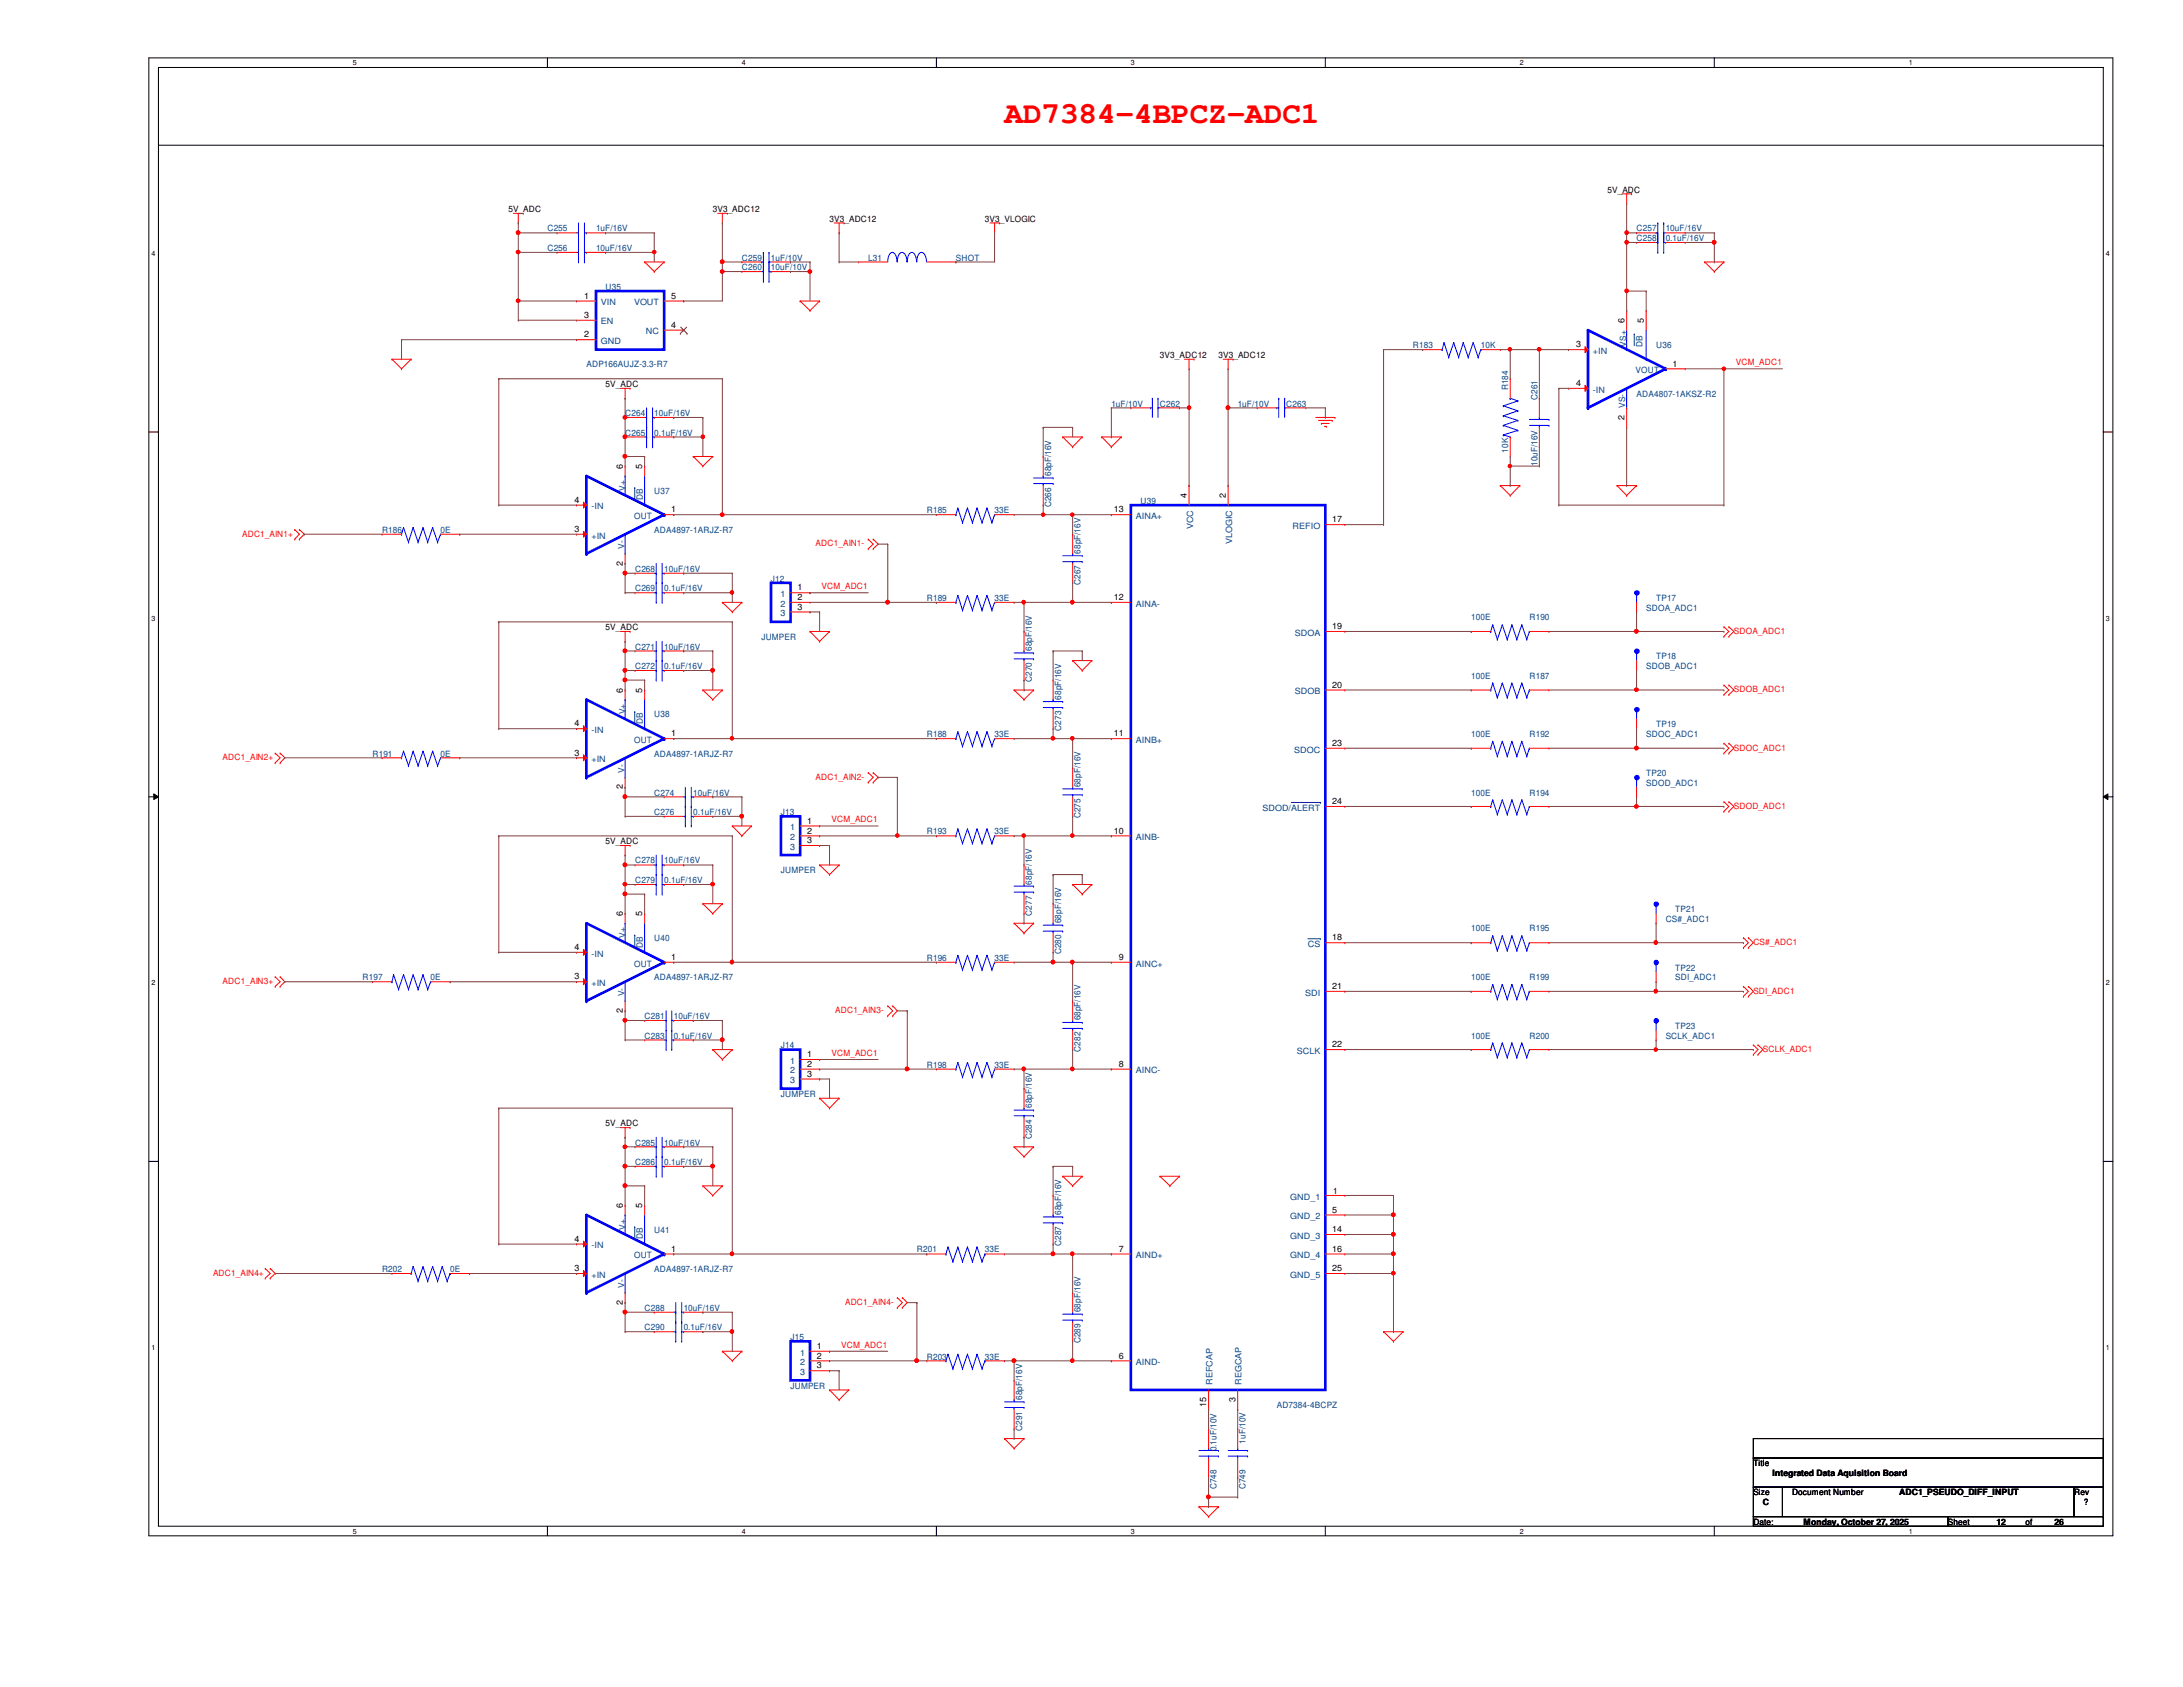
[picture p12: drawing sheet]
<svg xmlns="http://www.w3.org/2000/svg" width="279mm" height="216mm" viewBox="0 0 279 216" stroke-linecap="round" stroke-linejoin="round" font-family="sans-serif">
<defs><g id="words">
<text font-size="4" fill="#f00" x="128.6" y="15.7">AD7384-4BPCZ-ADC1</text>
<g font-size="1.1">
<text x="65.1" y="27.1">5V_ADC</text>
<text x="91.2" y="27.1">3V3_ADC12</text>
<text x="106.2" y="28.4">3V3_ADC12</text>
<text x="126.1" y="28.4">3V3_VLOGIC</text>
<text x="205.7" y="24.6">5V_ADC</text>
<text x="74.8" y="38.2">1</text>
<text x="74.8" y="40.7">3</text>
<text x="85.9" y="42">4</text>
<text x="85.9" y="38.2">5</text>
<text x="207.9" y="41.4" transform="rotate(-90 207.9 41.4)">6</text>
<text x="210.4" y="41.4" transform="rotate(-90 210.4 41.4)">5</text>
<text x="74.8" y="43.2">2</text>
<text x="148.5" y="45.8">3V3_ADC12</text>
<text x="156" y="45.8">3V3_ADC12</text>
<text x="201.7" y="44.4">3</text>
<text x="214.1" y="46.9">1</text>
<text x="77.5" y="49.5">5V_ADC</text>
<text x="201.7" y="49.4">4</text>
<text x="207.9" y="53.7" transform="rotate(-90 207.9 53.7)">2</text>
<text x="73.5" y="64.3">4</text>
<text x="79.7" y="60" transform="rotate(-90 79.7 60)">6</text>
<text x="82.2" y="60" transform="rotate(-90 82.2 60)">5</text>
<text x="85.9" y="65.6">1</text>
<text x="142.6" y="65.6">13</text>
<text x="151.9" y="63.8" transform="rotate(-90 151.9 63.8)">4</text>
<text x="156.9" y="63.8" transform="rotate(-90 156.9 63.8)">2</text>
<text x="73.5" y="68.1">3</text>
<text x="170.5" y="66.8">17</text>
<text x="79.7" y="72.4" transform="rotate(-90 79.7 72.4)">2</text>
<text x="102.1" y="75.6">1</text>
<text x="102.1" y="76.8">2</text>
<text x="142.6" y="76.8">12</text>
<text x="77.5" y="80.6">5V_ADC</text>
<text x="102.1" y="78">3</text>
<text x="170.5" y="80.5">19</text>
<text x="79.7" y="88.6" transform="rotate(-90 79.7 88.6)">6</text>
<text x="82.2" y="88.6" transform="rotate(-90 82.2 88.6)">5</text>
<text x="170.5" y="88">20</text>
<text x="73.5" y="93">4</text>
<text x="85.9" y="94.2">1</text>
<text x="142.6" y="94.2">11</text>
<text x="170.5" y="95.5">23</text>
<text x="73.5" y="96.7">3</text>
<text x="79.7" y="101" transform="rotate(-90 79.7 101)">2</text>
<text x="103.3" y="105.4">1</text>
<text x="103.3" y="106.7">2</text>
<text x="103.3" y="107.9">3</text>
<text x="142.6" y="106.7">10</text>
<text x="170.5" y="102.9">24</text>
<text x="77.5" y="108">5V_ADC</text>
<text x="79.7" y="117.3" transform="rotate(-90 79.7 117.3)">6</text>
<text x="82.2" y="117.3" transform="rotate(-90 82.2 117.3)">5</text>
<text x="73.5" y="125.3">3</text>
<text x="73.5" y="121.6">4</text>
<text x="85.9" y="122.9">1</text>
<text x="143.2" y="122.9">9</text>
<text x="170.5" y="120.4">18</text>
<text x="79.7" y="129.6" transform="rotate(-90 79.7 129.6)">2</text>
<text x="170.5" y="126.6">21</text>
<text x="103.3" y="135.3">1</text>
<text x="103.3" y="136.5">2</text>
<text x="103.3" y="137.8">3</text>
<text x="143.2" y="136.5">8</text>
<text x="170.5" y="134">22</text>
<text x="77.5" y="144.1">5V_ADC</text>
<text x="79.7" y="154.6" transform="rotate(-90 79.7 154.6)">6</text>
<text x="82.2" y="154.6" transform="rotate(-90 82.2 154.6)">5</text>
<text x="170.5" y="155.2">5</text>
<text x="170.6" y="152.8">1</text>
<text x="73.5" y="158.9">4</text>
<text x="85.9" y="160.2">1</text>
<text x="143.2" y="160.2">7</text>
<text x="170.5" y="160.2">16</text>
<text x="170.5" y="157.7">14</text>
<text x="73.5" y="162.7">3</text>
<text x="79.7" y="167" transform="rotate(-90 79.7 167)">2</text>
<text x="170.5" y="162.7">25</text>
<text x="104.6" y="172.6">1</text>
<text x="104.6" y="173.9">2</text>
<text x="143.2" y="173.9">6</text>
<text x="104.6" y="175.1">3</text>
<text x="158.1" y="179.4" transform="rotate(-90 158.1 179.4)">3</text>
<text x="154.4" y="180" transform="rotate(-90 154.4 180)">15</text>
<text x="224.4" y="187.7">Title</text>
<text x="224.4" y="191.4">Size</text>
<text x="226.9" y="188.9">Integrated Data Aquisition Board</text>
<text x="229.4" y="191.4">Document Number</text>
<text x="243.1" y="191.3">ADC1_PSEUDO_DIFF_INPUT</text>
<text x="265.5" y="191.4">Rev</text>
<text x="224.4" y="195.2">Date:</text>
<text x="225.6" y="192.6">C</text>
<text x="230.8" y="195.1">Monday, October 27, 2025</text>
<text x="249.3" y="195.2">Sheet</text>
<text x="255.5" y="195.1">12</text>
<text x="259.2" y="195.2">of</text>
<text x="263" y="195.1">26</text>
<text x="266.7" y="192.7">?</text>
</g>
<g font-size="1.1" fill="#004080">
<text x="70.1" y="29.6">C255</text>
<text x="76.3" y="29.6">1uF/16V</text>
<text x="209.5" y="29.6">C257</text>
<text x="213.2" y="29.6">10uF/16V</text>
<text x="70.1" y="32.1">C256</text>
<text x="76.3" y="32.1">10uF/16V</text>
<text x="95" y="34.6">C260</text>
<text x="95" y="33.4">C259</text>
<text x="98.7" y="34.6">10uF/10V</text>
<text x="98.7" y="33.4">1uF/10V</text>
<text x="111.1" y="33.4">L31</text>
<text x="122.3" y="33.4">SHOT</text>
<text x="209.5" y="30.9">C258</text>
<text x="213.2" y="30.9">0.1uF/16V</text>
<text x="76.9" y="39.1">VIN</text>
<text x="76.9" y="41.5">EN</text>
<text x="77.5" y="37.1">U35</text>
<text x="81.2" y="39.1">VOUT</text>
<text x="75.1" y="47">ADP166AUJZ-3.3-R7</text>
<text x="76.9" y="44">GND</text>
<text x="82.7" y="42.8">NC</text>
<text x="180.8" y="44.5">R183</text>
<text x="189.5" y="44.5">10K</text>
<text x="203.9" y="45.3">+IN</text>
<text x="208.1" y="44.4" transform="rotate(-90 208.1 44.4)">VS+</text>
<text x="209.3" y="47.8">VOUT</text>
<text x="210.2" y="44.4" transform="rotate(-90 210.2 44.4)">DB</text>
<text x="212" y="44.5">U36</text>
<text x="80" y="53.3">C264</text>
<text x="83.7" y="53.3">10uF/16V</text>
<text x="142.2" y="52">1uF/10V</text>
<text x="148.5" y="52">C262</text>
<text x="158.4" y="52">1uF/10V</text>
<text x="164.6" y="52">C263</text>
<text x="193" y="50" transform="rotate(-90 193 50)">R184</text>
<text x="196.8" y="51.2" transform="rotate(-90 196.8 51.2)">C261</text>
<text x="203.9" y="50.2">-IN</text>
<text x="208" y="52.2" transform="rotate(-90 208 52.2)">VS-</text>
<text x="209.5" y="50.8">ADA4807-1AKSZ-R2</text>
<text x="80" y="55.8">C265</text>
<text x="83.7" y="55.8">0.1uF/16V</text>
<text x="193" y="57.9" transform="rotate(-90 193 57.9)">10K</text>
<text x="196.8" y="59.6" transform="rotate(-90 196.8 59.6)">10uF/16V</text>
<text x="75.7" y="65.2">-IN</text>
<text x="80.1" y="62.8" transform="rotate(-90 80.1 62.8)">V+</text>
<text x="82.3" y="64" transform="rotate(-90 82.3 64)">DB</text>
<text x="83.7" y="63.2">U37</text>
<text x="118.6" y="65.7">R185</text>
<text x="127.3" y="65.7">33E</text>
<text x="134.5" y="64.9" transform="rotate(-90 134.5 64.9)">C266</text>
<text x="134.5" y="60.9" transform="rotate(-90 134.5 60.9)">68pF/16V</text>
<text x="146" y="64.5">U39</text>
<text x="48.9" y="68.2">R186</text>
<text x="56.4" y="68.2">0E</text>
<text x="75.7" y="68.9">+IN</text>
<text x="79.9" y="70.2" transform="rotate(-90 79.9 70.2)">V-</text>
<text x="81.2" y="66.5">OUT</text>
<text x="83.7" y="68.2">ADA4897-1ARJZ-R7</text>
<text x="138.3" y="70.9" transform="rotate(-90 138.3 70.9)">68pF/16V</text>
<text x="145.4" y="66.4">AINA+</text>
<text x="152.7" y="67.7" transform="rotate(-90 152.7 67.7)">VCC</text>
<text x="157.7" y="69.6" transform="rotate(-90 157.7 69.6)">VLOGIC</text>
<text x="165.4" y="67.7">REFIO</text>
<text x="81.3" y="73.2">C268</text>
<text x="81.3" y="75.6">C269</text>
<text x="85" y="73.2">10uF/16V</text>
<text x="85" y="75.6">0.1uF/16V</text>
<text x="98.7" y="74.4">J12</text>
<text x="99.9" y="76.4">1</text>
<text x="99.9" y="77.6">2</text>
<text x="118.6" y="76.9">R189</text>
<text x="127.3" y="76.9">33E</text>
<text x="138.3" y="74.8" transform="rotate(-90 138.3 74.8)">C267</text>
<text x="145.4" y="77.6">AINA-</text>
<text x="212" y="76.9">TP17</text>
<text x="81.3" y="83.1">C271</text>
<text x="85" y="83.1">10uF/16V</text>
<text x="97.5" y="81.9">JUMPER</text>
<text x="99.9" y="78.9">3</text>
<text x="132.1" y="83.3" transform="rotate(-90 132.1 83.3)">68pF/16V</text>
<text x="165.7" y="81.4">SDOA</text>
<text x="188.3" y="79.4">100E</text>
<text x="195.7" y="79.4">R190</text>
<text x="210.7" y="78.1">SDOA_ADC1</text>
<text x="81.3" y="85.6">C272</text>
<text x="85" y="85.6">0.1uF/16V</text>
<text x="132.1" y="87.3" transform="rotate(-90 132.1 87.3)">C270</text>
<text x="135.8" y="89.5" transform="rotate(-90 135.8 89.5)">68pF/16V</text>
<text x="165.7" y="88.9">SDOB</text>
<text x="188.3" y="86.9">100E</text>
<text x="195.7" y="86.9">R187</text>
<text x="210.7" y="85.6">SDOB_ADC1</text>
<text x="212" y="84.4">TP18</text>
<text x="75.7" y="93.8">-IN</text>
<text x="80.1" y="91.4" transform="rotate(-90 80.1 91.4)">V+</text>
<text x="81.2" y="95.1">OUT</text>
<text x="82.3" y="92.7" transform="rotate(-90 82.3 92.7)">DB</text>
<text x="83.7" y="91.8">U38</text>
<text x="118.6" y="94.3">R188</text>
<text x="127.3" y="94.3">33E</text>
<text x="135.8" y="93.5" transform="rotate(-90 135.8 93.5)">C273</text>
<text x="145.4" y="95.1">AINB+</text>
<text x="188.3" y="94.3">100E</text>
<text x="195.7" y="94.3">R192</text>
<text x="210.7" y="94.3">SDOC_ADC1</text>
<text x="212" y="93.1">TP19</text>
<text x="47.7" y="96.8">R191</text>
<text x="56.4" y="96.8">0E</text>
<text x="75.7" y="97.5">+IN</text>
<text x="79.9" y="98.9" transform="rotate(-90 79.9 98.9)">V-</text>
<text x="83.7" y="96.8">ADA4897-1ARJZ-R7</text>
<text x="83.7" y="101.8">C274</text>
<text x="88.7" y="101.8">10uF/16V</text>
<text x="138.3" y="100.8" transform="rotate(-90 138.3 100.8)">68pF/16V</text>
<text x="165.7" y="96.3">SDOC</text>
<text x="188.3" y="101.8">100E</text>
<text x="195.7" y="101.8">R194</text>
<text x="210.7" y="99.3">TP20</text>
<text x="210.7" y="100.5">SDOD_ADC1</text>
<text x="83.7" y="104.3">C276</text>
<text x="88.7" y="104.3">0.1uF/16V</text>
<text x="99.9" y="104.3">J13</text>
<text x="101.1" y="106.3">1</text>
<text x="101.1" y="107.5">2</text>
<text x="118.6" y="106.8">R193</text>
<text x="127.3" y="106.8">33E</text>
<text x="138.3" y="104.7" transform="rotate(-90 138.3 104.7)">C275</text>
<text x="145.4" y="107.5">AINB-</text>
<text x="161.6" y="103.8">SDOD/ALERT</text>
<text x="81.3" y="110.5">C278</text>
<text x="81.3" y="113">C279</text>
<text x="85" y="110.5">10uF/16V</text>
<text x="85" y="113">0.1uF/16V</text>
<text x="99.9" y="111.8">JUMPER</text>
<text x="101.1" y="108.8">3</text>
<text x="132.1" y="113.2" transform="rotate(-90 132.1 113.2)">68pF/16V</text>
<text x="132.1" y="117.2" transform="rotate(-90 132.1 117.2)">C277</text>
<text x="135.8" y="118.2" transform="rotate(-90 135.8 118.2)">68pF/16V</text>
<text x="188.3" y="119.2">100E</text>
<text x="195.7" y="119.2">R195</text>
<text x="213.2" y="118">CS#_ADC1</text>
<text x="214.4" y="116.7">TP21</text>
<text x="46.4" y="125.4">R197</text>
<text x="55.1" y="125.4">0E</text>
<text x="75.7" y="122.4">-IN</text>
<text x="80.1" y="120" transform="rotate(-90 80.1 120)">V+</text>
<text x="81.2" y="123.7">OUT</text>
<text x="82.3" y="121.3" transform="rotate(-90 82.3 121.3)">DB</text>
<text x="83.7" y="120.5">U40</text>
<text x="83.7" y="125.4">ADA4897-1ARJZ-R7</text>
<text x="118.6" y="122.9">R196</text>
<text x="127.3" y="122.9">33E</text>
<text x="135.8" y="122.1" transform="rotate(-90 135.8 122.1)">C280</text>
<text x="145.4" y="123.7">AINC+</text>
<text x="167.4" y="121.2">CS</text>
<text x="188.3" y="125.4">100E</text>
<text x="195.7" y="125.4">R199</text>
<text x="214.4" y="124.2">TP22</text>
<text x="214.4" y="125.4">SDI_ADC1</text>
<text x="75.7" y="126.2">+IN</text>
<text x="79.9" y="127.5" transform="rotate(-90 79.9 127.5)">V-</text>
<text x="82.5" y="130.4">C281</text>
<text x="86.2" y="130.4">10uF/16V</text>
<text x="138.3" y="130.6" transform="rotate(-90 138.3 130.6)">68pF/16V</text>
<text x="167" y="127.4">SDI</text>
<text x="214.4" y="131.7">TP23</text>
<text x="82.5" y="132.9">C283</text>
<text x="86.2" y="132.9">0.1uF/16V</text>
<text x="99.9" y="134.2">J14</text>
<text x="101.1" y="136.1">1</text>
<text x="101.1" y="137.4">2</text>
<text x="118.6" y="136.7">R198</text>
<text x="127.3" y="136.7">33E</text>
<text x="138.3" y="134.6" transform="rotate(-90 138.3 134.6)">C282</text>
<text x="145.4" y="137.4">AINC-</text>
<text x="166" y="134.9">SCLK</text>
<text x="188.3" y="132.9">100E</text>
<text x="195.7" y="132.9">R200</text>
<text x="213.2" y="132.9">SCLK_ADC1</text>
<text x="99.9" y="140.4">JUMPER</text>
<text x="101.1" y="138.6">3</text>
<text x="132.1" y="141.8" transform="rotate(-90 132.1 141.8)">68pF/16V</text>
<text x="81.3" y="146.6">C285</text>
<text x="81.3" y="149.1">C286</text>
<text x="85" y="146.6">10uF/16V</text>
<text x="85" y="149.1">0.1uF/16V</text>
<text x="132.1" y="145.8" transform="rotate(-90 132.1 145.8)">C284</text>
<text x="135.8" y="155.5" transform="rotate(-90 135.8 155.5)">68pF/16V</text>
<text x="165.1" y="153.5">GND_1</text>
<text x="75.7" y="159.8">-IN</text>
<text x="80.1" y="157.4" transform="rotate(-90 80.1 157.4)">V+</text>
<text x="81.2" y="161">OUT</text>
<text x="82.3" y="158.6" transform="rotate(-90 82.3 158.6)">DB</text>
<text x="83.7" y="157.8">U41</text>
<text x="117.3" y="160.3">R201</text>
<text x="126.1" y="160.3">33E</text>
<text x="135.8" y="159.5" transform="rotate(-90 135.8 159.5)">C287</text>
<text x="145.4" y="161">AIND+</text>
<text x="165.1" y="156">GND_2</text>
<text x="165.1" y="161">GND_4</text>
<text x="165.1" y="158.5">GND_3</text>
<text x="48.9" y="162.8">R202</text>
<text x="57.6" y="162.8">0E</text>
<text x="75.7" y="163.5">+IN</text>
<text x="79.9" y="164.8" transform="rotate(-90 79.9 164.8)">V-</text>
<text x="82.5" y="167.8">C288</text>
<text x="83.7" y="162.8">ADA4897-1ARJZ-R7</text>
<text x="87.5" y="167.8">10uF/16V</text>
<text x="138.3" y="167.9" transform="rotate(-90 138.3 167.9)">68pF/16V</text>
<text x="165.1" y="163.5">GND_5</text>
<text x="82.5" y="170.3">C290</text>
<text x="87.5" y="170.3">0.1uF/16V</text>
<text x="101.2" y="171.5">J15</text>
<text x="102.4" y="173.5">1</text>
<text x="118.6" y="174">R203</text>
<text x="126.1" y="174">33E</text>
<text x="138.3" y="171.9" transform="rotate(-90 138.3 171.9)">C289</text>
<text x="101.2" y="177.7">JUMPER</text>
<text x="102.4" y="174.7">2</text>
<text x="102.4" y="176">3</text>
<text x="130.8" y="179.2" transform="rotate(-90 130.8 179.2)">68pF/16V</text>
<text x="145.4" y="174.7">AIND-</text>
<text x="155.2" y="177.2" transform="rotate(-90 155.2 177.2)">REFCAP</text>
<text x="158.9" y="177.2" transform="rotate(-90 158.9 177.2)">REGCAP</text>
<text x="130.8" y="183.1" transform="rotate(-90 130.8 183.1)">C291</text>
<text x="155.7" y="185.8" transform="rotate(-90 155.7 185.8)">0.1uF/10V</text>
<text x="159.4" y="184.7" transform="rotate(-90 159.4 184.7)">1uF/10V</text>
<text x="163.4" y="180.2">AD7384-4BCPZ</text>
<text x="155.7" y="190.6" transform="rotate(-90 155.7 190.6)">C748</text>
<text x="159.4" y="190.6" transform="rotate(-90 159.4 190.6)">C749</text>
</g>
<g font-size="1.1" fill="#f00">
<text x="222.2" y="46.7">VCM_ADC1</text>
<text x="31" y="68.7">ADC1_AIN1+</text>
<text x="104.4" y="69.9">ADC1_AIN1-</text>
<text x="105.2" y="75.4">VCM_ADC1</text>
<text x="221.9" y="81.2">SDOA_ADC1</text>
<text x="221.9" y="88.6">SDOB_ADC1</text>
<text x="28.5" y="97.3">ADC1_AIN2+</text>
<text x="104.4" y="99.8">ADC1_AIN2-</text>
<text x="221.9" y="96.1">SDOC_ADC1</text>
<text x="106.4" y="105.2">VCM_ADC1</text>
<text x="221.9" y="103.5">SDOD_ADC1</text>
<text x="28.5" y="125.9">ADC1_AIN3+</text>
<text x="224.4" y="120.9">CS#_ADC1</text>
<text x="106.9" y="129.7">ADC1_AIN3-</text>
<text x="224.4" y="127.2">SDI_ADC1</text>
<text x="106.4" y="135.1">VCM_ADC1</text>
<text x="225.6" y="134.7">SCLK_ADC1</text>
<text x="27.3" y="163.3">ADC1_AIN4+</text>
<text x="108.2" y="167">ADC1_AIN4-</text>
<text x="107.7" y="172.5">VCM_ADC1</text>
</g>
<g font-size=".9">
<text x="45.2" y="8.3">5</text>
<text x="95" y="8.3">4</text>
<text x="144.7" y="8.3">3</text>
<text x="194.5" y="8.3">2</text>
<text x="244.3" y="8.3">1</text>
<text x="19.4" y="32.8">4</text>
<text x="269.5" y="32.8">4</text>
<text x="19.4" y="79.4">3</text>
<text x="269.5" y="79.4">3</text>
<text x="19.4" y="126.1">2</text>
<text x="269.5" y="126.1">2</text>
<text x="19.4" y="172.8">1</text>
<text x="269.5" y="172.8">1</text>
<text x="45.2" y="196.3">5</text>
<text x="95" y="196.3">4</text>
<text x="144.7" y="196.3">3</text>
<text x="194.5" y="196.3">2</text>
<text x="244.3" y="196.3">1</text>
</g>
</g></defs>
<path d="M19.1 7.4h251.3v189.2h-251.3zM20.3 8.6h248.9v186.7h-248.9z" fill="none" stroke="#000" stroke-width=".13"/>
<g fill="#fff">
<path d="M45.2 7.5h.5v1.1h-.5z"/>
<path d="M45.2 195.5h.5v1h-.5z"/>
</g>
<path d="M70.1 7.4v1.2M70.1 195.3v1.3" fill="none" stroke="#000" stroke-width=".13"/>
<g fill="#fff">
<path d="M95 7.5h.5v1.1h-.5z"/>
<path d="M95 195.5h.5v1h-.5z"/>
</g>
<path d="M119.8 7.4v1.2M119.8 195.3v1.3" fill="none" stroke="#000" stroke-width=".13"/>
<g fill="#fff">
<path d="M144.7 7.5h.5v1.1h-.5z"/>
<path d="M144.7 195.5h.5v1h-.5z"/>
</g>
<path d="M169.6 7.4v1.2M169.6 195.3v1.3" fill="none" stroke="#000" stroke-width=".13"/>
<g fill="#fff">
<path d="M194.5 7.5h.5v1.1h-.5z"/>
<path d="M194.5 195.5h.5v1h-.5z"/>
</g>
<path d="M219.4 7.4v1.2M219.4 195.3v1.3" fill="none" stroke="#000" stroke-width=".13"/>
<g fill="#fff">
<path d="M244.3 7.5h.5v1.1h-.5z"/>
<path d="M244.3 195.5h.5v1h-.5z"/>
<path d="M19.4 32h.5v1h-.5z"/>
<path d="M269.5 32h.5v1h-.5z"/>
<path d="M19.4 78.6h.5v1h-.5z"/>
<path d="M269.5 78.6h.5v1h-.5z"/>
</g>
<path d="M19.1 55.3h1.2M269.2 55.3h1.2" fill="none" stroke="#000" stroke-width=".13"/>
<g fill="#fff">
<path d="M19.4 125.3h.5v1h-.5z"/>
<path d="M269.5 125.3h.5v1h-.5z"/>
</g>
<path d="M19.1 102h1.2M19.7 101.6l.6 .4-.6 .3zM269.2 102l.6-.4v.7zM269.2 102h1.2" fill="none" stroke="#000" stroke-width=".13"/>
<path d="M19.7 101.6l.6 .4-.6 .3zM269.2 102l.6-.4v.7z" fill="#000"/>
<g fill="#fff">
<path d="M19.4 172h.5v1h-.5z"/>
<path d="M269.5 172h.5v1h-.5z"/>
</g>
<path d="M20.3 18.6h248.9M269.2 18.6h.1M19.1 148.6h1.2M269.2 148.6h1.2M224.4 184.1h44.8v2.5h-44.8zM224.4 186.6h44.8v3.7h-44.8zM224.4 190.3h3.7v3.8h-3.7zM224.4 194.1h24.9v1.2h-24.9zM228.1 190.3h37.4v3.8h-37.4zM249.3 194.1h19.9v1.2h-19.9zM265.5 190.3h3.7v3.8h-3.7z" fill="none" stroke="#000" stroke-width=".13"/>
<g fill="none" stroke="#f00" stroke-width=".13">
<path d="M65.7 27.3h1.3M66.3 28.5h.1M66.3 27.3v1.2M67 27.3h.1M82.5 33.5h.1M82.5 33.5h2.5M82.5 33.5l1.2 1.3M83.7 34.8h.1M85 33.5h.1M85 33.5l-1.3 1.3M91.9 27.3h1.2M92.5 28.5h.1"/>
<path d="M92.5 27.3v1.2M93.1 27.3h.1M95 34.8h.1M95 34.8h2.5M98.7 34.8h2.5M101.2 34.8h.1M102.4 38.5h.1M102.4 38.5h2.5M102.4 38.5l1.3 1.3M103.7 39.8h.1M104.9 38.5h.1M104.9 38.5l-1.2 1.3"/>
<path d="M106.8 28.5h1.2M107.4 29.8h.1M107.4 28.5v1.3M108 28.5h.1M126.7 28.5h1.2M127.3 29.8h.1M127.3 28.5v1.3M127.9 28.5h.1M207.6 24.8h1.2M208.2 26.1h.1M208.2 24.8v1.3M208.8 24.8h.1"/>
<path d="M218.2 33.5h.1M218.2 33.5h2.4M218.2 33.5l1.2 1.3M219.4 34.8h.1M220.6 33.5h.1M220.6 33.5l-1.2 1.3M50.2 46h.1M50.2 46h2.4M50.2 46l1.2 1.2M51.4 47.2h.1M52.6 46h.1M52.6 46l-1.2 1.2"/>
<path d="M79.4 49.7h1.2M80 51h.1M80 49.7v1.3M80.6 49.7h.1M88.7 58.4h.1M88.7 58.4h2.5M88.7 58.4l1.3 1.2M90 59.6h.1M91.2 58.4h.1M91.2 58.4l-1.2 1.2M136 55.9h.1M136 55.9h2.5"/>
<path d="M136 55.9l1.3 1.3M137.3 57.2h.1M138.5 55.9h.1M138.5 55.9l-1.2 1.3M141 55.9h.1M141 55.9h2.5M141 55.9l1.2 1.3M142.2 57.2h.1M143.5 55.9h.1M143.5 55.9l-1.3 1.3M151.6 46h1.2M152.2 47.2h.1"/>
<path d="M152.2 46v1.2M152.8 46h.1M156.5 46h1.3M157.2 47.2h.1M157.2 46v1.2M157.8 46h.1M168.4 53.4h2.5M168.7 53.8h1.8M169.1 54.2h.1M169.1 54.2h1M169.5 54.6h.3M169.8 54.6h.1"/>
<path d="M170.5 53.8h.1M170.9 53.4h.1M37.7 67.8h.1M37.7 69h.1M37.7 67.8l.6 .6-.6 .6M38.3 69h.1M38.3 67.8h.1M38.3 67.8l.6 .6-.6 .6M92.5 77.1h.1M92.5 77.1h2.5M92.5 77.1l1.2 1.2M93.7 78.3h.1"/>
<path d="M95 77.1h.1M95 77.1l-1.3 1.2M111.1 69h.1M111.1 70.2h.1M111.1 69l.7 .6-.7 .6M111.8 70.2h.1M111.8 69h.1M111.8 69l.6 .6-.6 .6M192 62.1h.1M192 62.1h2.5M192 62.1l1.3 1.3M193.3 63.4h.1"/>
<path d="M194.5 62.1h.1M194.5 62.1l-1.2 1.3M207 62.1h.1M207 62.1h2.5M207 62.1l1.2 1.3M208.2 63.4h.1M209.5 62.1h.1M209.5 62.1l-1.3 1.3M35.2 96.4h.1M35.2 97.6h.1M35.2 96.4l.7 .6-.7 .6M35.9 97.6h.1"/>
<path d="M35.9 96.4h.1M35.9 96.4l.5 .6-.5 .6M79.4 80.8h1.2M80 82.1h.1M80 80.8v1.3M80.6 80.8h.1M90 88.3h.1M90 88.3h2.5M90 88.3l1.2 1.2M91.2 89.5h.1M92.5 88.3h.1M92.5 88.3l-1.3 1.2"/>
<path d="M103.7 80.8h.1M103.7 80.8h2.5M103.7 80.8l1.2 1.3M104.9 82.1h.1M106.2 80.8h.1M106.2 80.8l-1.3 1.3M111.1 98.9h.1M111.1 98.9l.7 .6-.7 .6M111.8 98.9h.1M111.8 98.9l.6 .6-.6 .6M129.8 88.3h.1M129.8 88.3h2.5"/>
<path d="M129.8 88.3l1.3 1.2M131.1 89.5h.1M132.3 88.3h.1M132.3 88.3l-1.2 1.2M137.3 84.5h.1M137.3 84.5h2.4M137.3 84.5l1.2 1.3M138.5 85.8h.1M139.7 84.5h.1M139.7 84.5l-1.2 1.3M220.6 81.4h.1M220.6 80.2h.1"/>
<path d="M220.6 88.9h.1M220.6 87.7h.1M220.6 96.4h.1M220.6 95.1h.1M220.6 80.2l.7 .6-.7 .6M220.6 87.7l.7 .6-.7 .6M220.6 95.1l.7 .7-.7 .6M221.3 81.4h.1M221.3 80.2h.1M221.3 88.9h.1M221.3 87.7h.1M221.3 96.4h.1"/>
<path d="M221.3 95.1h.1M221.3 80.2l.6 .6-.6 .6M221.3 87.7l.6 .6-.6 .6M221.3 95.1l.6 .7-.6 .6M79.4 108.2h1.2M80 109.4h.1M80 108.2v1.2M80.6 108.2h.1M90 115.7h.1M90 115.7h2.5M90 115.7l1.2 1.2M91.2 116.9h.1"/>
<path d="M92.5 115.7h.1M92.5 115.7l-1.3 1.2M93.7 105.7h.1M93.7 105.7h2.5M93.7 105.7l1.3 1.3M95 107h.1M96.2 105.7h.1M96.2 105.7l-1.2 1.3M104.9 110.7h.1M104.9 110.7h2.5M104.9 110.7l1.3 1.2M106.2 111.9h.1"/>
<path d="M107.4 110.7h.1M107.4 110.7l-1.2 1.2M111.1 100.1h.1M111.8 100.1h.1M129.8 118.2h.1M129.8 118.2h2.5M129.8 118.2l1.3 1.2M131.1 119.4h.1M132.3 118.2h.1M132.3 118.2l-1.2 1.2M137.3 113.2h.1M137.3 113.2h2.4"/>
<path d="M137.3 113.2l1.2 1.2M138.5 114.4h.1M139.7 113.2h.1M139.7 113.2l-1.2 1.2M220.6 103.8h.1M220.6 102.6h.1M220.6 102.6l.7 .6-.7 .6M221.3 103.8h.1M221.3 102.6h.1M221.3 102.6l.6 .6-.6 .6M35.2 125h.1M35.2 126.2h.1"/>
<path d="M35.2 125l.7 .6-.7 .6M35.9 126.2h.1M35.9 125h.1M35.9 125l.5 .6-.5 .6M91.2 134.3h.1M91.2 134.3h2.5M91.2 134.3l1.3 1.3M92.5 135.6h.1M93.7 134.3h.1M93.7 134.3l-1.2 1.3M113.6 128.7h.1M113.6 130h.1"/>
<path d="M113.6 128.7l.7 .7-.7 .6M114.3 130h.1M114.3 128.7h.1M114.3 128.7l.6 .7-.6 .6M223.1 121.3h.1M223.1 120h.1M223.1 127.5h.1M223.1 126.2h.1M223.1 120l.7 .6-.7 .7M223.1 126.2l.7 .7-.7 .6M223.8 121.3h.1M223.8 120h.1"/>
<path d="M223.8 127.5h.1M223.8 126.2h.1M223.8 120l.6 .6-.6 .7M223.8 126.2l.6 .7-.6 .6M224.4 135h.1M224.4 133.7h.1M224.4 133.7l.6 .6-.6 .7M225 135h.1M225 133.7h.1M225 133.7l.6 .6-.6 .7M79.4 144.3h1.2M80 145.5h.1"/>
<path d="M80 144.3v1.2M80.6 144.3h.1M90 151.8h.1M90 151.8h2.5M90 151.8l1.2 1.2M91.2 153h.1M92.5 151.8h.1M92.5 151.8l-1.3 1.2M104.9 140.5h.1M104.9 140.5h2.5M104.9 140.5l1.3 1.3M106.2 141.8h.1"/>
<path d="M107.4 140.5h.1M107.4 140.5l-1.2 1.3M129.8 146.8h.1M129.8 146.8h2.5M129.8 146.8l1.3 1.2M131.1 148h.1M132.3 146.8h.1M132.3 146.8l-1.2 1.2M136 150.5h.1M136 150.5h2.5M136 150.5l1.3 1.3M137.3 151.8h.1"/>
<path d="M138.5 150.5h.1M138.5 150.5l-1.2 1.3M148.5 150.5h.1M148.5 150.5h2.5M148.5 150.5l1.2 1.3M149.7 151.8h.1M151 150.5h.1M151 150.5l-1.3 1.3M34 162.3h.1M34 163.6h.1M34 162.3l.6 .7-.6 .6M34.6 163.6h.1"/>
<path d="M34.6 162.3h.1M34.6 162.3l.6 .7-.6 .6M92.5 172.9h.1M92.5 172.9h2.5M92.5 172.9l1.2 1.3M93.7 174.2h.1M95 172.9h.1M95 172.9l-1.3 1.3M106.2 177.9h.1M106.2 177.9h2.4M106.2 177.9l1.2 1.3M107.4 179.2h.1"/>
<path d="M108.6 177.9h.1M108.6 177.9l-1.2 1.3M114.9 166.1h.1M114.9 167.3h.1M114.9 166.1l.6 .6-.6 .6M115.5 167.3h.1M115.5 166.1h.1M115.5 166.1l.6 .6-.6 .6M177.1 170.4h.1M177.1 170.4h2.5M177.1 170.4l1.3 1.3M178.4 171.7h.1"/>
<path d="M179.6 170.4h.1M179.6 170.4l-1.2 1.3M128.6 184.1h.1M128.6 184.1h2.5M128.6 184.1l1.2 1.3M129.8 185.4h.1M131.1 184.1h.1M131.1 184.1l-1.3 1.3M153.5 192.8h.1M153.5 192.8h2.5M153.5 192.8l1.2 1.3M154.7 194.1h.1"/>
<path d="M156 192.8h.1M156 192.8l-1.3 1.3"/>
</g>
<path d="M97.5 34.8h.2M97.7 36h.1M97.7 34.8h.1M97.7 33.5v2.5M98.4 36h.1M98.4 33.5v2.5M98.4 34.8h.3M98.7 34.8h.1" fill="none" stroke="#00f" stroke-width=".13"/>
<path d="M203.2 42.2l10 5" fill="none" stroke="#00f" stroke-width=".34"/>
<circle cx="213.2" cy="47.2" r=".17" fill="#00f"/>
<path d="M213.2 47.2l-10 5" fill="none" stroke="#00f" stroke-width=".34"/>
<circle cx="213.2" cy="47.2" r=".17" fill="#00f"/>
<path d="M203.2 42.2v10" fill="none" stroke="#00f" stroke-width=".34"/>
<circle cx="203.2" cy="52.2" r=".17" fill="#00f"/>
<path d="M208.2 44.7h.1M208.2 52.2h.1M208.2 42.2v2.5M208.2 49.7v2.5M210.7 46h.1M210.7 42.2v3.8" fill="none" stroke="#00f" stroke-width=".13"/>
<path d="M208.2 54.7h.1M208.2 52.2v2.5M213.2 47.2h2.5M215.7 47.2h.1" fill="none" stroke="#f00" stroke-width=".13"/>
<path d="M202.9 44.4l.3 .3-.3 .4z" fill="#f00"/>
<path d="M208.2 39.8h.1M208.2 39.8v2.4M210.7 39.8h.1M210.7 39.8v2.4M200.7 44.7h.1M200.7 44.7h2.5M202.9 44.4l.3 .3-.3 .4z" fill="none" stroke="#f00" stroke-width=".13"/>
<path d="M209.2 42.8h.1M209.2 42.8v1.4" fill="none" stroke="#004080" stroke-width=".13"/>
<path d="M202.9 49.3l.3 .4-.3 .4z" fill="#f00"/>
<g fill="none" stroke="#f00" stroke-width=".13">
<path d="M144.7 52.2h.1M144.7 52.2h2.5M148.5 52.2h2.5M151 52.2h.1M200.7 49.7h.1M200.7 49.7h2.5M202.9 49.3l.3 .4-.3 .4zM188.3 95.8h.1M188.3 95.8h2.5M195.7 95.8h2.5M198.2 95.8h.1M81.3 110.7h.1"/>
<path d="M81.3 110.7h2.4M85 110.7h2.5M87.5 110.7h.1M119.8 107h.1M119.8 107h2.5M127.3 107h2.5M129.8 107h.1M50.2 163h.1M50.2 163h2.4M57.6 163h2.5M60.1 163h.1M83.7 167.9h.1"/>
<path d="M83.7 167.9h2.5M87.5 167.9h2.5M90 167.9h.1"/>
</g>
<g fill="none" stroke="#00f" stroke-width=".13">
<path d="M147.2 52.2h.1M147.2 52.2h.3M147.5 51h.1M147.5 51v2.4M148.2 51h.1M148.2 52.2h.1M148.2 51v2.4M148.2 52.2h.3M190.8 95.8h.1M191.1 94.9h.1M191.1 94.9l-.3 .9M191.1 94.9l.5 1.9"/>
<path d="M191.6 96.8h.1M192.3 94.9h.1M192.3 94.9l-.7 1.9M192.3 94.9l.6 1.9M192.9 96.8h.1M193.5 94.9h.1M193.5 94.9l-.6 1.9M193.5 94.9l.6 1.9M194.1 96.8h.1M194.8 94.9h.1M194.8 94.9l-.7 1.9M194.8 94.9l.6 1.9"/>
<path d="M195.4 96.8h.1M195.7 95.8h.1M195.7 95.8l-.3 1M83.7 110.7h.3M84 111.9h.1M84 110.7h.1M84 109.4v2.5M84.8 111.9h.1M84.8 109.4v2.5M84.8 110.7h.2M85 110.7h.1M122.3 107h.1"/>
<path d="M122.6 106.1h.1M122.6 106.1l-.3 .9M122.6 106.1l.6 1.8M123.2 107.9h.1M123.8 106.1h.1M123.8 106.1l-.6 1.8M123.8 106.1l.7 1.8M124.5 107.9h.1M125.1 106.1h.1M125.1 106.1l-.6 1.8M125.1 106.1l.6 1.8M125.7 107.9h.1"/>
<path d="M126.3 106.1h.1M126.3 106.1l-.6 1.8M126.3 106.1l.7 1.8M127 107.9h.1M127.3 107h.1M127.3 107l-.3 .9M52.6 163h.1M52.9 162.1h.1M52.9 162.1l-.3 .9M52.9 162.1l.6 1.9M53.5 164h.1M54.1 162.1h.1"/>
<path d="M54.1 162.1l-.6 1.9M54.1 162.1l.6 1.9M54.7 164h.1M55.4 162.1h.1M55.4 162.1l-.7 1.9M55.4 162.1l.6 1.9M56 164h.1M56.6 162.1h.1M56.6 162.1l-.6 1.9M56.6 162.1l.6 1.9M57.2 164h.1M57.6 163h.1"/>
<path d="M57.6 163l-.4 1M86.2 167.9h.3M86.5 169.2h.1M86.5 167.9h.1M86.5 166.7v2.5M87.2 169.2h.1M87.2 166.7v2.5M87.2 167.9h.3M87.5 167.9h.1"/>
</g>
<circle cx="209.5" cy="75.9" r=".29" fill="#00f"/>
<g fill="none" stroke="#00f" stroke-width=".13">
<path d="M82.5 53.4h.3M82.8 54.7h.1M82.8 53.4h.1M82.8 52.2v2.5M83.5 54.7h.1M83.5 52.2v2.5M83.5 53.4h.2M83.7 53.4h.1M83.7 73.4h.3M84 74.6h.1M84 73.4h.1M84 72.1v2.5"/>
<path d="M84.8 74.6h.1M84.8 72.1v2.5M84.8 73.4h.2M85 73.4h.1M132.3 61.9h2.5M132.3 61.2h2.5M133.5 61.9h.1M133.5 60.9h.1M133.5 60.9v.3M133.5 61.9v.2M134.8 61.9h.1M134.8 61.2h.1"/>
<path d="M136 71.9h2.5M136 71.1h2.5M137.3 71.9h.1M137.3 70.9h.1M137.3 70.9v.2M137.3 71.9v.2M138.5 71.9h.1M138.5 71.1h.1M209.5 75.9h.1M209.5 75.9v1.2M51.4 97h.1M51.6 96.1h.1"/>
<path d="M51.6 96.1l-.2 .9M51.6 96.1l.7 1.9M52.3 98h.1M52.9 96.1h.1M52.9 96.1l-.6 1.9M52.9 96.1l.6 1.9M53.5 98h.1M54.1 96.1h.1M54.1 96.1l-.6 1.9M54.1 96.1l.6 1.9M54.7 98h.1M55.4 96.1h.1"/>
<path d="M55.4 96.1l-.7 1.9M55.4 96.1l.6 1.9M56 98h.1M56.4 97h.1M56.4 97l-.4 1M133.5 90.6h2.5M133.5 89.8h2.5M134.8 90.6h.1M134.8 89.5h.1M134.8 89.5v.3M134.8 90.6v.2M136 90.6h.1"/>
<path d="M136 89.8h.1M190.8 103.2h.1M191.1 102.4h.1M191.1 102.4l-.3 .8M191.1 102.4l.5 1.8M191.6 104.2h.1M192.3 102.4h.1M192.3 102.4l-.7 1.8M192.3 102.4l.6 1.8M192.9 104.2h.1M193.5 102.4h.1M193.5 102.4l-.6 1.8"/>
<path d="M193.5 102.4l.6 1.8M194.1 104.2h.1M194.8 102.4h.1M194.8 102.4l-.7 1.8M194.8 102.4l.6 1.8M195.4 104.2h.1M195.7 103.2h.1M195.7 103.2l-.3 1M85 133.1h.3M85.3 134.3h.1M85.3 133.1h.1M85.3 131.9v2.4"/>
<path d="M86 134.3h.1M86 131.9v2.4M86 133.1h.2M86.2 133.1h.1M121.1 174.2h.1M121.3 173.3h.1M121.3 173.3l-.2 .9M121.3 173.3l.7 1.9M122 175.2h.1M122.6 173.3h.1M122.6 173.3l-.6 1.9M122.6 173.3l.6 1.9"/>
<path d="M123.2 175.2h.1M123.8 173.3h.1M123.8 173.3l-.6 1.9M123.8 173.3l.7 1.9M124.5 175.2h.1M125.1 173.3h.1M125.1 173.3l-.6 1.9M125.1 173.3l.6 1.9M125.7 175.2h.1M126.1 174.2h.1M126.1 174.2l-.4 1M136 169h2.5"/>
<path d="M136 168.2h2.5M137.3 169h.1M137.3 167.9h.1M137.3 167.9v.3M137.3 169v.2M138.5 169h.1M138.5 168.2h.1"/>
<circle cx="209.5" cy="75.9" r=".29"/>
</g>
<g fill="none" stroke="#f00" stroke-width=".13">
<path d="M73.8 38.5h.1M73.8 38.5h2.5M85 38.5h2.5M87.5 38.5h.1M73.8 43.5h.1M73.8 41h.1M73.8 43.5h2.5M73.8 41h2.5M80 53.4h.1M80 53.4h2.5M83.7 53.4h2.5M85 42.2h2.5"/>
<path d="M86.2 53.4h.1M87.5 42.2h.1M133.5 58.4h.1M133.5 58.4v2.5M81.3 73.4h.1M81.3 73.4h2.4M85 73.4h2.5M87.5 73.4h.1M133.5 64.6h.1M133.5 62.1v2.5M137.3 74.6h.1M137.3 68.4h.1"/>
<path d="M137.3 68.4v2.5M137.3 72.1v2.5M209.5 78.3h.1M209.5 77.1v1.2M48.9 97h.1M48.9 97h2.5M56.4 97h2.4M58.8 97h.1M134.8 93.3h.1M134.8 87h.1M134.8 87v2.5M134.8 90.8v2.5"/>
<path d="M188.3 103.2h.1M188.3 103.2h2.5M195.7 103.2h2.5M198.2 103.2h.1M82.5 133.1h.1M82.5 133.1h2.5M86.2 133.1h2.5M88.7 133.1h.1M118.6 174.2h.1M118.6 174.2h2.5M126.1 174.2h2.5M128.6 174.2h.1"/>
<path d="M137.3 171.7h.1M137.3 165.4h.1M137.3 165.4v2.5M137.3 169.2v2.5"/>
</g>
<path d="M76.3 37.3h8.7v7.4h-8.7zM75.1 89.5l9.9 5" fill="none" stroke="#00f" stroke-width=".34"/>
<path d="M87.1 42.7h.1M87.1 41.9l.8 .8M87.9 41.9l-.8 .8M87.9 42.7h.1" fill="none" stroke="#804000" stroke-width=".13"/>
<circle cx="85" cy="94.5" r=".17" fill="#00f"/>
<path d="M85 94.5l-9.9 5" fill="none" stroke="#00f" stroke-width=".34"/>
<circle cx="85" cy="94.5" r=".17" fill="#00f"/>
<path d="M75.1 89.5v10" fill="none" stroke="#00f" stroke-width=".34"/>
<circle cx="75.1" cy="99.5" r=".17" fill="#00f"/>
<path d="M80 99.5h.1M80 89.5h.1M80 89.5v2.5M80 97v2.5M82.5 93.3h.1M82.5 89.5v3.8" fill="none" stroke="#00f" stroke-width=".13"/>
<path d="M80 99.5v1.3M85 94.5h1.2M86.2 94.5h.1M80 100.8h.1" fill="none" stroke="#f00" stroke-width=".13"/>
<path d="M74.7 96.6l.4 .4-.4 .4z" fill="#f00"/>
<path d="M73.8 97h.1M73.8 97h1.3M74.7 96.6l.4 .4-.4 .4zM80 88.3h.1M80 88.3v1.2M82.5 88.3h.1M82.5 88.3v1.2" fill="none" stroke="#f00" stroke-width=".13"/>
<path d="M81.2 91.1h.1M81.2 91.1v1.4" fill="none" stroke="#004080" stroke-width=".13"/>
<path d="M74.7 92.9l.4 .4-.4 .3z" fill="#f00"/>
<path d="M73.8 93.3h.1M73.8 93.3h1.3M74.7 92.9l.4 .4-.4 .3zM81.3 83.3h.1M81.3 83.3h2.4M85 83.3h2.5M87.5 83.3h.1M118.6 160.5h.1M118.6 160.5h2.5M126.1 160.5h2.5M128.6 160.5h.1" fill="none" stroke="#f00" stroke-width=".13"/>
<g fill="none" stroke="#00f" stroke-width=".13">
<path d="M83.7 83.3h.3M84 84.5h.1M84 83.3h.1M84 82.1v2.4M84.8 84.5h.1M84.8 82.1v2.4M84.8 83.3h.2M85 83.3h.1M121.3 159.6h.1M121.3 159.6l-.2 .9M121.3 159.6l.7 1.9M122.6 159.6h.1"/>
<path d="M122.6 159.6l-.6 1.9M122.6 159.6l.6 1.9M123.8 159.6h.1M123.8 159.6l-.6 1.9M123.8 159.6l.7 1.9M125.1 159.6h.1M125.1 159.6l-.6 1.9M125.1 159.6l.6 1.9M121.1 160.5h.1M122 161.5h.1M123.2 161.5h.1M124.5 161.5h.1"/>
<path d="M125.7 161.5h.1M126.1 160.5h.1M126.1 160.5l-.4 1"/>
</g>
<circle cx="209.5" cy="83.3" r=".3" fill="#00f"/>
<g fill="none" stroke="#00f" stroke-width=".13">
<path d="M73.8 29.8h.2M73.8 32.3h.2M74 31h.1M74 29.8h.1M74 33.5h.1M74 32.3h.1M74 28.5v5M74.8 31h.1M74.8 33.5h.1M74.8 28.5v5M74.8 29.8h.3M74.8 32.3h.3"/>
<path d="M75.1 29.8h.1M75.1 32.3h.1M212 31h.2M212.2 32.3h.1M212.2 31h.1M212.2 29.8v2.5M212.9 32.3h.1M212.9 29.8v2.5M212.9 31h.3M213.2 31h.1M51.4 68.4h.1M51.6 67.5h.1"/>
<path d="M51.6 67.5l-.2 .9M51.6 67.5l.7 1.9M52.3 69.4h.1M52.9 67.5h.1M52.9 67.5l-.6 1.9M52.9 67.5l.6 1.9M53.5 69.4h.1M54.1 67.5h.1M54.1 67.5l-.6 1.9M54.1 67.5l.6 1.9M54.7 69.4h.1M55.4 67.5h.1"/>
<path d="M55.4 67.5l-.7 1.9M55.4 67.5l.6 1.9M56 69.4h.1M56.4 68.4h.1M56.4 68.4l-.4 1M209.5 83.3h.1M209.5 83.3v1.2M87.5 102h.2M87.7 103.2h.1M87.7 102h.1M87.7 100.8v2.4M88.5 103.2h.1"/>
<path d="M88.5 100.8v2.4M88.5 102h.2M88.7 102h.1M129.8 114.2h2.5M129.8 113.4h2.5M131.1 114.2h.1M131.1 113.2h.1M131.1 113.2v.2M131.1 114.2v.2M132.3 114.2h.1M132.3 113.4h.1M83.7 146.8h.3"/>
<path d="M84 148h.1M84 146.8h.1M84 145.5v2.5M84.8 148h.1M84.8 145.5v2.5M84.8 146.8h.2M85 146.8h.1"/>
<circle cx="209.5" cy="83.3" r=".3"/>
</g>
<g fill="none" stroke="#f00" stroke-width=".13">
<path d="M71.3 29.8h.1M71.3 32.3h.1M71.3 29.8h2.5M71.3 32.3h2.5M75.1 29.8h2.4M75.1 32.3h2.4M77.5 29.8h.1M77.5 32.3h.1M209.5 31h.1M209.5 31h2.5M213.2 31h2.5M215.7 31h.1"/>
<path d="M48.9 68.4h.1M48.9 68.4h2.5M56.4 68.4h2.4M58.8 68.4h.1M209.5 85.8h.1M209.5 84.5v1.3M85 102h.1M85 102h2.5M88.7 102h2.5M91.2 102h.1M102.4 105.7h2.5M102.4 107h2.5"/>
<path d="M102.4 108.2h2.5M104.9 105.7h.1M104.9 107h.1M104.9 108.2h.1M131.1 116.9h.1M131.1 110.7h.1M131.1 110.7v2.5M131.1 114.4v2.5M81.3 146.8h.1M81.3 146.8h2.4M85 146.8h2.5M87.5 146.8h.1"/>
</g>
<path d="M99.9 104.5h2.5v4.9h-2.5z" fill="none" stroke="#00f" stroke-width=".34"/>
<circle cx="209.5" cy="90.8" r=".29" fill="#00f"/>
<g fill="none" stroke="#00f" stroke-width=".13">
<path d="M163.4 52.2h.1M163.4 52.2h.3M163.7 51h.1M163.7 51v2.4M164.4 51h.1M164.4 52.2h.1M164.4 51v2.4M164.4 52.2h.2M184.6 44.7h.1M184.8 43.9h.1M184.8 43.9l-.2 .8M184.8 43.9l.6 1.8"/>
<path d="M185.4 45.7h.1M186.1 43.9h.1M186.1 43.9l-.7 1.8M186.1 43.9l.6 1.8M186.7 45.7h.1M187.3 43.9h.1M187.3 43.9l-.6 1.8M187.3 43.9l.6 1.8M187.9 45.7h.1M188.6 43.9h.1M188.6 43.9l-.7 1.8M188.6 43.9l.6 1.8"/>
<path d="M189.2 45.7h.1M189.5 44.7h.1M189.5 44.7l-.3 1M83.7 75.9h.3M84 77.1h.1M84 75.9h.1M84 74.6v2.5M84.8 77.1h.1M84.8 74.6v2.5M84.8 75.9h.2M85 75.9h.1M209.5 90.8h.1"/>
<path d="M209.5 90.8v1.2M83.7 113.2h.3M84 114.4h.1M84 113.2h.1M84 111.9v2.5M84.8 114.4h.1M84.8 111.9v2.5M84.8 113.2h.2M85 113.2h.1M191.1 119.8h.1M191.1 119.8l-.3 .8M191.1 119.8l.5 1.9"/>
<path d="M192.3 119.8h.1M192.3 119.8l-.7 1.9M192.3 119.8l.6 1.9M193.5 119.8h.1M193.5 119.8l-.6 1.9M193.5 119.8l.6 1.9M194.8 119.8h.1M194.8 119.8l-.7 1.9M194.8 119.8l.6 1.9M190.8 120.6h.1M191.6 121.7h.1M192.9 121.7h.1"/>
<path d="M194.1 121.7h.1M195.4 121.7h.1M195.7 120.6h.1M195.7 120.6l-.3 1.1M133.5 156.5h2.5M133.5 155.7h2.5M134.8 156.5h.1M134.8 155.5h.1M134.8 155.5v.2M134.8 156.5v.3M136 156.5h.1M136 155.7h.1"/>
<path d="M86.2 170.4h.3M86.5 171.7h.1M86.5 170.4h.1M86.5 169.2v2.5M87.2 171.7h.1M87.2 169.2v2.5M87.2 170.4h.3M87.5 170.4h.1M128.6 179.4h2.5M129.8 179.2h.1M129.8 179.2v.2M131.1 179.4h.1"/>
<path d="M128.6 180.1h2.5M129.8 180.1h.1M129.8 180.1v.3M131.1 180.1h.1"/>
<circle cx="209.5" cy="90.8" r=".29"/>
</g>
<g fill="none" stroke="#f00" stroke-width=".13">
<path d="M160.9 52.2h.1M160.9 52.2h2.5M164.6 52.2h2.5M167.1 52.2h.1M182.1 44.7h.1M182.1 44.7h2.5M189.5 44.7h2.5M192 44.7h.1M81.3 75.9h.1M81.3 75.9h2.4M85 75.9h2.5M87.5 75.9h.1"/>
<path d="M209.5 93.3h.1M209.5 92v1.3M81.3 113.2h.1M81.3 113.2h2.4M85 113.2h2.5M87.5 113.2h.1M188.3 120.6h.1M188.3 120.6h2.5M195.7 120.6h2.5M198.2 120.6h.1M134.8 159.2h.1M134.8 153h.1"/>
<path d="M134.8 153v2.5M134.8 156.8v2.4M83.7 170.4h.1M83.7 170.4h2.5M87.5 170.4h2.5M90 170.4h.1M129.8 176.7h.1M129.8 176.7v2.5M129.8 182.9h.1M129.8 180.4v2.5"/>
</g>
<path d="M75.1 155.5l9.9 5" fill="none" stroke="#00f" stroke-width=".34"/>
<circle cx="85" cy="160.5" r=".17" fill="#00f"/>
<path d="M85 160.5l-9.9 4.9" fill="none" stroke="#00f" stroke-width=".34"/>
<circle cx="85" cy="160.5" r=".17" fill="#00f"/>
<path d="M75.1 155.5v9.9" fill="none" stroke="#00f" stroke-width=".34"/>
<circle cx="75.1" cy="165.4" r=".17" fill="#00f"/>
<path d="M80 155.5h.1M80 155.5v2.5M82.5 159.2h.1M82.5 155.5v3.7M80 165.4h.1M80 163v2.4" fill="none" stroke="#00f" stroke-width=".13"/>
<path d="M80 166.7h.1M80 165.4v1.3M85 160.5h1.2M86.2 160.5h.1" fill="none" stroke="#f00" stroke-width=".13"/>
<path d="M74.7 162.6l.4 .4-.4 .4z" fill="#f00"/>
<path d="M80 154.3h.1M80 154.3v1.2M82.5 154.3h.1M82.5 154.3v1.2M73.8 163h.1M73.8 163h1.3M74.7 162.6l.4 .4-.4 .4z" fill="none" stroke="#f00" stroke-width=".13"/>
<path d="M81.2 157h.1M81.2 157v1.5" fill="none" stroke="#004080" stroke-width=".13"/>
<path d="M74.7 158.8l.4 .4-.4 .4z" fill="#f00"/>
<path d="M73.8 159.2h.1M73.8 159.2h1.3M74.7 158.8l.4 .4-.4 .4z" fill="none" stroke="#f00" stroke-width=".13"/>
<circle cx="209.5" cy="99.5" r=".3" fill="#00f"/>
<g fill="none" stroke="#00f" stroke-width=".13">
<path d="M209.5 99.5h.1M209.5 99.5v1.3M50.2 125.6h.1M50.4 124.8h.1M50.4 124.8l-.2 .8M50.4 124.8l.6 1.8M51 126.6h.1M51.6 124.8h.1M51.6 124.8l-.6 1.8M51.6 124.8l.7 1.8M52.3 126.6h.1M52.9 124.8h.1"/>
<path d="M52.9 124.8l-.6 1.8M52.9 124.8l.6 1.8M53.5 126.6h.1M54.1 124.8h.1M54.1 124.8l-.6 1.8M54.1 124.8l.6 1.8M54.7 126.6h.1M55.1 125.6h.1M55.1 125.6l-.4 1"/>
<circle cx="209.5" cy="99.5" r=".3"/>
</g>
<path d="M209.5 102h.1M209.5 100.8v1.2M47.7 125.6h.1M47.7 125.6h2.5M55.1 125.6h2.5M57.6 125.6h.1" fill="none" stroke="#f00" stroke-width=".13"/>
<path d="M75.1 60.9l9.9 5" fill="none" stroke="#00f" stroke-width=".34"/>
<circle cx="85" cy="65.9" r=".17" fill="#00f"/>
<path d="M85 65.9l-9.9 5" fill="none" stroke="#00f" stroke-width=".34"/>
<circle cx="85" cy="65.9" r=".17" fill="#00f"/>
<path d="M75.1 60.9v10" fill="none" stroke="#00f" stroke-width=".34"/>
<circle cx="75.1" cy="70.9" r=".17" fill="#00f"/>
<path d="M80 70.9h.1M80 60.9h.1M80 60.9v2.5M80 68.4v2.5M82.5 64.6h.1M82.5 60.9v3.7" fill="none" stroke="#00f" stroke-width=".13"/>
<path d="M80 72.1h.1M80 70.9v1.2M85 65.9h1.2M86.2 65.9h.1" fill="none" stroke="#f00" stroke-width=".13"/>
<path d="M74.7 68l.4 .4-.4 .3z" fill="#f00"/>
<path d="M80 59.6h.1M80 59.6v1.3M82.5 59.6h.1M82.5 59.6v1.3M73.8 68.4h.1M73.8 68.4h1.3M74.7 68l.4 .4-.4 .3z" fill="none" stroke="#f00" stroke-width=".13"/>
<path d="M81.2 62.4h.1M81.2 62.4v1.5" fill="none" stroke="#004080" stroke-width=".13"/>
<path d="M74.7 64.3l.4 .3-.4 .4z" fill="#f00"/>
<g fill="none" stroke="#f00" stroke-width=".13">
<path d="M109.9 33.5h.1M109.9 33.5h3.7M118.6 33.5h3.7M122.3 33.5h.1M193.3 58.4h.1M193.3 48.5h.1M193.3 48.5v2.5M193.3 55.9v2.5M73.8 64.6h.1M73.8 64.6h1.3M74.7 64.3l.4 .3-.4 .4zM119.8 65.9h.1"/>
<path d="M119.8 65.9h2.5M127.3 65.9h2.5M129.8 65.9h.1M81.3 85.8h.1M81.3 85.8h2.4M85 85.8h2.5M87.5 85.8h.1M131.1 87h.1M131.1 80.8h.1M131.1 80.8v2.5M131.1 84.5v2.5M85 104.5h.1"/>
<path d="M85 104.5h2.5M88.7 104.5h2.5M91.2 104.5h.1M102.4 135.6h2.5M102.4 136.8h2.5M102.4 138.1h2.5M104.9 135.6h.1M104.9 136.8h.1M104.9 138.1h.1M119.8 136.8h.1M119.8 136.8h2.5M127.3 136.8h2.5"/>
<path d="M129.8 136.8h.1M137.3 134.3h.1M137.3 128.1h.1M137.3 128.1v2.5M137.3 131.9v2.4M158.4 189.1h.1M158.4 182.9h.1M158.4 182.9v2.5M158.4 186.6v2.5"/>
</g>
<g fill="none" stroke="#00f" stroke-width=".13">
<path d="M114.8 33.5a1.29 1.29 0 0 0-.6-1.2 1.05 1.05 0 0 0-.6 1.2M116.1 33.5a1.24 1.24 0 0 0-.7-1.2 1.05 1.05 0 0 0-.5 1.2M117.3 33.5a1.29 1.29 0 0 0-.6-1.2 1.05 1.05 0 0 0-.6 1.2M118.6 33.5a1.24 1.24 0 0 0-.7-1.2 1.05 1.05 0 0 0-.6 1.2M192.4 55.7h.1M192.4 54.4h.1M192.4 53.2h.1M192.4 51.9h.1M192.4 55.7l.9 .2M192.4 54.4l1.9 .7M192.4 53.2l1.9 .6M192.4 51.9l1.9 .7"/>
<path d="M193.3 51h.1M193.3 55.9h.1M193.3 51l1 .3M194.3 55.1h.1M194.3 53.8h.1M194.3 52.6h.1M194.3 51.3h.1M194.3 55.1l-1.9 .6M194.3 53.8l-1.9 .6M194.3 52.6l-1.9 .6M194.3 51.3l-1.9 .6M122.3 65.9h.1"/>
<path d="M122.6 65h.1M122.6 65l-.3 .9M122.6 65l.6 1.9M123.2 66.9h.1M123.8 65h.1M123.8 65l-.6 1.9M123.8 65l.7 1.9M124.5 66.9h.1M125.1 65h.1M125.1 65l-.6 1.9M125.1 65l.6 1.9M125.7 66.9h.1"/>
<path d="M126.3 65h.1M126.3 65l-.6 1.9M126.3 65l.7 1.9M127 66.9h.1M127.3 65.9h.1M127.3 65.9l-.3 1M83.7 85.8h.3M84 87h.1M84 85.8h.1M84 84.5v2.5M84.8 87h.1M84.8 84.5v2.5"/>
<path d="M84.8 85.8h.2M85 85.8h.1M129.8 84.3h2.5M129.8 83.6h2.5M131.1 84.3h.1M131.1 83.3h.1M131.1 83.3v.3M131.1 84.3v.2M132.3 84.3h.1M132.3 83.6h.1M87.5 104.5h.2M87.7 105.7h.1"/>
<path d="M87.7 104.5h.1M87.7 103.2v2.5M88.5 105.7h.1M88.5 103.2v2.5M88.5 104.5h.2M88.7 104.5h.1M122.3 136.8h.1M122.6 136h.1M122.6 136l-.3 .8M122.6 136l.6 1.8M123.2 137.8h.1M123.8 136h.1"/>
<path d="M123.8 136l-.6 1.8M123.8 136l.7 1.8M124.5 137.8h.1M125.1 136h.1M125.1 136l-.6 1.8M125.1 136l.6 1.8M125.7 137.8h.1M126.3 136h.1M126.3 136l-.6 1.8M126.3 136l.7 1.8M127 137.8h.1M127.3 136.8h.1"/>
<path d="M127.3 136.8l-.3 1M136 131.6h2.5M136 130.9h2.5M137.3 131.6h.1M137.3 130.6h.1M137.3 130.6v.3M137.3 131.6v.3M138.5 131.6h.1M138.5 130.9h.1M157.2 186.4h2.5M157.2 185.6h2.5M158.4 186.4h.1"/>
<path d="M158.4 185.4h.1M158.4 185.4v.2M158.4 186.4v.2M159.7 186.4h.1M159.7 185.6h.1"/>
</g>
<path d="M99.9 134.3h2.5v5h-2.5z" fill="none" stroke="#00f" stroke-width=".34"/>
<circle cx="212" cy="115.7" r=".29" fill="#00f"/>
<g fill="none" stroke="#00f" stroke-width=".13">
<path d="M212 29.8h.1M212 29.8h.2M212.2 28.5h.1M212.2 28.5v2.5M212.9 28.5h.1M212.9 29.8h.1M212.9 28.5v2.5M212.9 29.8h.3M82.5 55.9h.3M82.8 57.2h.1M82.8 55.9h.1M82.8 54.7v2.5"/>
<path d="M83.5 57.2h.1M83.5 54.7v2.5M83.5 55.9h.2M83.7 55.9h.1M122.3 77.1h.1M122.6 76.2h.1M122.6 76.2l-.3 .9M122.6 76.2l.6 1.9M123.2 78.1h.1M123.8 76.2h.1M123.8 76.2l-.6 1.9M123.8 76.2l.7 1.9"/>
<path d="M124.5 78.1h.1M125.1 76.2h.1M125.1 76.2l-.6 1.9M125.1 76.2l.6 1.9M125.7 78.1h.1M126.3 76.2h.1M126.3 76.2l-.6 1.9M126.3 76.2l.7 1.9M127 78.1h.1M127.3 77.1h.1M127.3 77.1l-.3 1M191.1 80h.1"/>
<path d="M191.1 80l-.3 .8M191.1 80l.5 1.8M192.3 80h.1M192.3 80l-.7 1.8M192.3 80l.6 1.8M193.5 80h.1M193.5 80l-.6 1.8M193.5 80l.6 1.8M194.8 80h.1M194.8 80l-.7 1.8M194.8 80l.6 1.8M190.8 80.8h.1"/>
<path d="M191.6 81.8h.1M192.9 81.8h.1M194.1 81.8h.1M195.4 81.8h.1M195.7 80.8h.1M195.7 80.8l-.3 1M212 115.7h.1M212 115.7v1.2M85 130.6h.3M85.3 131.9h.1M85.3 130.6h.1M85.3 129.4v2.5"/>
<path d="M86 131.9h.1M86 129.4v2.5M86 130.6h.2M86.2 130.6h.1M190.8 126.9h.1M191.1 126h.1M191.1 126l-.3 .9M191.1 126l.5 1.9M191.6 127.9h.1M192.3 126h.1M192.3 126l-.7 1.9M192.3 126l.6 1.9"/>
<path d="M192.9 127.9h.1M193.5 126h.1M193.5 126l-.6 1.9M193.5 126l.6 1.9M194.1 127.9h.1M194.8 126h.1M194.8 126l-.7 1.9M194.8 126l.6 1.9M195.4 127.9h.1M195.7 126.9h.1M195.7 126.9l-.3 1M83.7 149.3h.3"/>
<path d="M84 150.5h.1M84 149.3h.1M84 148v2.5M84.8 150.5h.1M84.8 148v2.5M84.8 149.3h.2M85 149.3h.1M153.5 186.4h2.5M153.5 185.6h2.5M154.7 186.4h.1M154.7 185.4h.1M154.7 185.4v.2"/>
<path d="M154.7 186.4v.2M156 186.4h.1M156 185.6h.1"/>
<circle cx="212" cy="115.7" r=".29"/>
</g>
<g fill="none" stroke="#f00" stroke-width=".13">
<path d="M209.5 29.8h.1M209.5 29.8h2.5M213.2 29.8h2.5M215.7 29.8h.1M80 55.9h.1M80 55.9h2.5M83.7 55.9h2.5M86.2 55.9h.1M101.2 75.9h2.5M101.2 77.1h2.5M101.2 78.3h2.5M103.7 75.9h.1"/>
<path d="M103.7 77.1h.1M103.7 78.3h.1M119.8 77.1h.1M119.8 77.1h2.5M127.3 77.1h2.5M129.8 77.1h.1M142.2 77.1h.1M142.2 65.9h.1M142.2 77.1h2.5M142.2 65.9h2.5M152.2 62.1h.1M152.2 62.1v2.5"/>
<path d="M157.2 62.1h.1M157.2 62.1v2.5M169.6 67.1h2.5M172.1 67.1h.1M142.2 94.5h.1M142.2 94.5h2.5M169.6 80.8h2.5M169.6 95.8h2.5M169.6 88.3h2.5M172.1 95.8h.1M172.1 88.3h.1M172.1 80.8h.1"/>
<path d="M188.3 80.8h.1M188.3 80.8h2.5M195.7 80.8h2.5M198.2 80.8h.1M142.2 107h.1M142.2 107h2.5M169.6 103.2h2.5M172.1 103.2h.1M212 118.2h.1M212 116.9v1.3M82.5 130.6h.1M82.5 130.6h2.5"/>
<path d="M86.2 130.6h2.5M88.7 130.6h.1M142.2 136.8h.1M142.2 123.1h.1M142.2 136.8h2.5M142.2 123.1h2.5M169.6 126.9h2.5M169.6 120.6h2.5M169.6 134.3h2.5M172.1 120.6h.1M172.1 134.3h.1M172.1 126.9h.1"/>
<path d="M188.3 126.9h.1M188.3 126.9h2.5M195.7 126.9h2.5M198.2 126.9h.1M81.3 149.3h.1M81.3 149.3h2.4M85 149.3h2.5M87.5 149.3h.1M169.6 153h2.5M169.6 155.5h2.5M169.6 158h2.5M172.1 153h.1"/>
<path d="M172.1 155.5h.1M172.1 158h.1M103.7 172.9h2.5M103.7 174.2h2.5M103.7 175.4h2.5M106.2 172.9h.1M106.2 174.2h.1M106.2 175.4h.1M142.2 174.2h.1M142.2 160.5h.1M142.2 174.2h2.5M142.2 160.5h2.5"/>
<path d="M154.7 177.9v2.5M158.4 177.9v2.5M169.6 160.5h2.5M169.6 163h2.5M172.1 160.5h.1M172.1 163h.1M154.7 189.1h.1M154.7 182.9h.1M154.7 180.4h.1M154.7 182.9v2.5M154.7 186.6v2.5M158.4 180.4h.1"/>
</g>
<path d="M98.7 74.6h2.5v5h-2.5zM144.7 64.6h24.9v113.3h-24.9zM101.2 171.7h2.5v5h-2.5z" fill="none" stroke="#00f" stroke-width=".34"/>
<path d="M165.3 102.7h3.7M169 102.7h.1M167.4 120.1h1.6M169 120.1h.1" fill="none" stroke="#004080" stroke-width=".13"/>
<circle cx="212" cy="123.2" r=".29" fill="#00f"/>
<g fill="none" stroke="#00f" stroke-width=".13">
<path d="M195.7 54.4h2.5M195.7 53.7h2.5M197 54.4h.1M197 53.4h.1M197 53.4v.3M197 54.4v.3M198.2 54.4h.1M198.2 53.7h.1M122.3 94.5h.1M122.6 93.6h.1M122.6 93.6l-.3 .9M122.6 93.6l.6 1.9"/>
<path d="M123.2 95.5h.1M123.8 93.6h.1M123.8 93.6l-.6 1.9M123.8 93.6l.7 1.9M124.5 95.5h.1M125.1 93.6h.1M125.1 93.6l-.6 1.9M125.1 93.6l.6 1.9M125.7 95.5h.1M126.3 93.6h.1M126.3 93.6l-.6 1.9M126.3 93.6l.7 1.9"/>
<path d="M127 95.5h.1M127.3 94.5h.1M127.3 94.5l-.3 1M190.8 88.3h.1M191.1 87.4h.1M191.1 87.4l-.3 .9M191.1 87.4l.5 1.9M191.6 89.3h.1M192.3 87.4h.1M192.3 87.4l-.7 1.9M192.3 87.4l.6 1.9M192.9 89.3h.1"/>
<path d="M193.5 87.4h.1M193.5 87.4l-.6 1.9M193.5 87.4l.6 1.9M194.1 89.3h.1M194.8 87.4h.1M194.8 87.4l-.7 1.9M194.8 87.4l.6 1.9M195.4 89.3h.1M195.7 88.3h.1M195.7 88.3l-.3 1M133.5 119.2h2.5M133.5 118.4h2.5"/>
<path d="M134.8 119.2h.1M134.8 118.2h.1M134.8 118.2v.2M134.8 119.2v.2M136 119.2h.1M136 118.4h.1M136 101.7h2.5M136 101h2.5M137.3 101.7h.1M137.3 100.8h.1M137.3 100.8v.2M137.3 101.7v.3"/>
<path d="M138.5 101.7h.1M138.5 101h.1M122.3 123.1h.1M122.6 122.3h.1M122.6 122.3l-.3 .8M122.6 122.3l.6 1.8M123.2 124.1h.1M123.8 122.3h.1M123.8 122.3l-.6 1.8M123.8 122.3l.7 1.8M124.5 124.1h.1M125.1 122.3h.1"/>
<path d="M125.1 122.3l-.6 1.8M125.1 122.3l.6 1.8M125.7 124.1h.1M126.3 122.3h.1M126.3 122.3l-.6 1.8M126.3 122.3l.7 1.8M127 124.1h.1M127.3 123.1h.1M127.3 123.1l-.3 1M212 123.1h.1M212 123.1v1.3"/>
<circle cx="212" cy="123.2" r=".29"/>
</g>
<g fill="none" stroke="#f00" stroke-width=".13">
<path d="M197 57.2h.1M197 51h.1M197 51v2.4M197 54.7v2.5M119.8 94.5h.1M119.8 94.5h2.5M127.3 94.5h2.5M129.8 94.5h.1M137.3 98.3h.1M137.3 98.3v2.5M188.3 88.3h.1M188.3 88.3h2.5"/>
<path d="M195.7 88.3h2.5M198.2 88.3h.1M134.8 115.7h.1M134.8 115.7v2.5M134.8 119.4v2.5M137.3 104.5h.1M137.3 102v2.5M119.8 123.1h.1M119.8 123.1h2.5M127.3 123.1h2.5M129.8 123.1h.1M134.8 121.9h.1"/>
<path d="M212 125.6h.1M212 124.4v1.2"/>
</g>
<path d="M75.1 118.2l9.9 4.9" fill="none" stroke="#00f" stroke-width=".34"/>
<circle cx="85" cy="123.1" r=".17" fill="#00f"/>
<path d="M85 123.1l-9.9 5" fill="none" stroke="#00f" stroke-width=".34"/>
<circle cx="85" cy="123.1" r=".17" fill="#00f"/>
<path d="M75.1 118.2v9.9" fill="none" stroke="#00f" stroke-width=".34"/>
<circle cx="75.1" cy="128.1" r=".17" fill="#00f"/>
<path d="M80 118.2h.1M80 118.2v2.4M82.5 118.2v3.7M80 128.1h.1M80 125.6v2.5M82.5 121.9h.1" fill="none" stroke="#00f" stroke-width=".13"/>
<path d="M80 129.4h.1M80 128.1v1.3M85 123.1h1.2M86.2 123.1h.1" fill="none" stroke="#f00" stroke-width=".13"/>
<path d="M74.7 125.3l.4 .3-.4 .4z" fill="#f00"/>
<path d="M80 116.9h.1M80 116.9v1.3M82.5 116.9h.1M82.5 116.9v1.3M73.8 125.6h.1M73.8 125.6h1.3M74.7 125.3l.4 .3-.4 .4z" fill="none" stroke="#f00" stroke-width=".13"/>
<path d="M81.2 119.7h.1M81.2 119.7v1.5" fill="none" stroke="#004080" stroke-width=".13"/>
<path d="M74.7 121.5l.4 .4-.4 .4z" fill="#f00"/>
<g fill="none" stroke="#f00" stroke-width=".13">
<path d="M95 33.5h.1M95 33.5h2.5M98.7 33.5h2.5M101.2 33.5h.1M73.8 121.9h.1M73.8 121.9h1.3M74.7 121.5l.4 .4-.4 .4zM131.1 139.3h.1M131.1 139.3v2.5M188.3 134.3h.1M188.3 134.3h2.5M195.7 134.3h2.5"/>
<path d="M198.2 134.3h.1M131.1 145.5h.1M131.1 143v2.5"/>
</g>
<g fill="none" stroke="#00f" stroke-width=".13">
<path d="M97.5 33.5h.1M97.5 33.5h.2M97.7 32.3h.1M97.7 32.3v2.5M98.4 32.3h.1M98.4 33.5h.1M98.4 32.3v2.5M98.4 33.5h.3M190.8 134.3h.1M191.1 133.5h.1M191.1 133.5l-.3 .8M191.1 133.5l.5 1.8"/>
<path d="M191.6 135.3h.1M192.3 133.5h.1M192.3 133.5l-.7 1.8M192.3 133.5l.6 1.8M192.9 135.3h.1M193.5 133.5h.1M193.5 133.5l-.6 1.8M193.5 133.5l.6 1.8M194.1 135.3h.1M194.8 133.5h.1M194.8 133.5l-.7 1.8M194.8 133.5l.6 1.8"/>
<path d="M195.4 135.3h.1M195.7 134.3h.1M195.7 134.3l-.3 1M129.8 142.8h2.5M129.8 142.1h2.5M131.1 142.8h.1M131.1 141.8h.1M131.1 141.8v.3M131.1 142.8v.2M132.3 142.8h.1M132.3 142.1h.1"/>
</g>
<circle cx="212" cy="130.6" r=".29" fill="#00f"/>
<g fill="none" stroke="#00f" stroke-width=".13">
<path d="M212 130.6h.1M212 130.6v1.3"/>
<circle cx="212" cy="130.6" r=".29"/>
</g>
<path d="M212 133.1h.1M212 131.9v1.2" fill="none" stroke="#f00" stroke-width=".13"/>
<path d="M66.3 28.5h.1M66.3 38.5h.1M66.3 28.5v1.3M66.3 38.5h7.5" fill="none" stroke="#804040" stroke-width=".13"/>
<path d="M66.1 38.3h.4v.2v.1l-.2 .1-.2-.1z" fill-rule="evenodd" fill="#f00"/>
<path d="M66.1 38.3h.4v.2v.1l-.2 .1-.2-.1z" fill="none" stroke="#f00" stroke-width=".13"/>
<path d="M66.3 38.5h.1M66.3 29.8h.1M66.3 29.8v2.5M66.3 38.5v2.5M66.3 29.8h5M66.3 41h.1M66.3 41h7.5" fill="none" stroke="#804040" stroke-width=".13"/>
<path d="M66.1 32.1h.4v.2v.1l-.2 .1-.2-.1z" fill-rule="evenodd" fill="#f00"/>
<path d="M66.1 32.1h.4v.2v.1l-.2 .1-.2-.1z" fill="none" stroke="#f00" stroke-width=".13"/>
<path d="M66.1 29.6h.4v.2v.1l-.2 .1-.2-.1z" fill-rule="evenodd" fill="#f00"/>
<path d="M66.1 29.6h.4v.2v.1l-.2 .1-.2-.1z" fill="none" stroke="#f00" stroke-width=".13"/>
<path d="M66.3 32.3h.1M66.3 32.3h5M66.3 32.3v6.2M77.5 29.8h.1M77.5 32.3h.1M77.5 29.8h6.2M83.7 29.8h.1M83.7 29.8v2.5h-6.2" fill="none" stroke="#804040" stroke-width=".13"/>
<path d="M83.6 32.1h.3v.2v.1l-.2 .1-.1-.1z" fill-rule="evenodd" fill="#f00"/>
<path d="M83.6 32.1h.3v.2v.1l-.2 .1-.1-.1z" fill="none" stroke="#f00" stroke-width=".13"/>
<path d="M83.7 32.3h.1M83.7 32.3v1.2M87.5 38.5h.1M87.5 38.5h5M92.5 28.5h.1M92.5 28.5v5M51.4 43.5h.1M51.4 43.5h22.4M51.4 43.5v2.5" fill="none" stroke="#804040" stroke-width=".13"/>
<path d="M92.3 33.3h.3l.1 .2-.1 .2h-.2h-.1z" fill-rule="evenodd" fill="#f00"/>
<path d="M92.3 33.3h.3l.1 .2-.1 .2h-.2h-.1z" fill="none" stroke="#f00" stroke-width=".13"/>
<path d="M92.5 33.5h.1M92.5 34.8h.1M92.5 33.5h2.5M92.5 33.5v1.3M92.5 34.8h2.5M107.4 29.8h.1M107.4 33.5h.1M107.4 29.8v3.7M107.4 33.5h2.5M122.3 33.5h.1M127.3 29.8h.1M127.3 29.8v3.7h-5" fill="none" stroke="#804040" stroke-width=".13"/>
<path d="M92.3 34.6h.3l.1 .2-.1 .1-.2 .1-.1-.1z" fill-rule="evenodd" fill="#f00"/>
<path d="M92.3 34.6h.3l.1 .2-.1 .1-.2 .1-.1-.1z" fill="none" stroke="#f00" stroke-width=".13"/>
<path d="M92.5 34.8h.1M92.5 34.8v3.7M101.2 33.5h.1M101.2 34.8h.1M101.2 33.5h2.5M101.2 34.8h2.5M103.7 33.5h.1M103.7 34.8h.1M103.7 33.5v5" fill="none" stroke="#804040" stroke-width=".13"/>
<path d="M103.5 34.6h.3l.1 .2-.1 .1-.2 .1-.1-.1z" fill-rule="evenodd" fill="#f00"/>
<path d="M103.5 34.6h.3l.1 .2-.1 .1-.2 .1-.1-.1z" fill="none" stroke="#f00" stroke-width=".13"/>
<path d="M151 52.2h1.2M152.2 52.2h.1M152.2 47.2v14.9M157.2 52.2h.1M157.2 47.2v5M152.2 62.1h.1" fill="none" stroke="#804040" stroke-width=".13"/>
<path d="M152 52h.3l.1 .2-.1 .1-.1 .1-.2-.1z" fill-rule="evenodd" fill="#f00"/>
<path d="M152 52h.3l.1 .2-.1 .1-.1 .1-.2-.1z" fill="none" stroke="#f00" stroke-width=".13"/>
<path d="M142.2 52.2h.1M142.2 55.9h.1M142.2 52.2h2.5M142.2 52.2v3.7M157.2 52.2h.1M157.2 52.2h3.7M157.2 52.2v9.9M157.2 62.1h.1" fill="none" stroke="#804040" stroke-width=".13"/>
<path d="M157 52h.3l.1 .2-.1 .1-.2 .1-.1-.1z" fill-rule="evenodd" fill="#f00"/>
<path d="M157 52h.3l.1 .2-.1 .1-.2 .1-.1-.1z" fill="none" stroke="#f00" stroke-width=".13"/>
<path d="M154.7 180.4h.1M154.7 191.6h.1M154.7 192.8h.1M154.7 180.4v2.5M154.7 189.1v3.7M154.7 191.6h3.7M158.4 180.4h.1M158.4 191.6h.1M158.4 189.1h.1M158.4 180.4v2.5M158.4 189.1v2.5" fill="none" stroke="#804040" stroke-width=".13"/>
<path d="M154.5 191.4h.3l.1 .2-.1 .1-.2 .1-.1-.1z" fill-rule="evenodd" fill="#f00"/>
<path d="M154.5 191.4h.3l.1 .2-.1 .1-.2 .1-.1-.1z" fill="none" stroke="#f00" stroke-width=".13"/>
<path d="M172.1 153h6.3M172.1 155.5h6.3M178.4 153h.1M178.4 155.5h.1M178.4 153v2.5" fill="none" stroke="#804040" stroke-width=".13"/>
<path d="M178.2 155.3h.3l.1 .1-.1 .2-.2 .1-.1-.1z" fill-rule="evenodd" fill="#f00"/>
<path d="M178.2 155.3h.3l.1 .1-.1 .2-.2 .1-.1-.1z" fill="none" stroke="#f00" stroke-width=".13"/>
<path d="M172.1 158h6.3M178.4 158h.1M178.4 155.5v2.5" fill="none" stroke="#804040" stroke-width=".13"/>
<path d="M178.2 157.8h.3l.1 .1-.1 .2-.2 .1-.1-.1z" fill-rule="evenodd" fill="#f00"/>
<path d="M178.2 157.8h.3l.1 .1-.1 .2-.2 .1-.1-.1z" fill="none" stroke="#f00" stroke-width=".13"/>
<path d="M178.4 158v2.5M172.1 160.5h6.3M178.4 160.5h.1" fill="none" stroke="#804040" stroke-width=".13"/>
<path d="M178.2 160.3h.3l.1 .1-.1 .2-.2 .1-.1-.1z" fill-rule="evenodd" fill="#f00"/>
<path d="M178.2 160.3h.3l.1 .1-.1 .2-.2 .1-.1-.1z" fill="none" stroke="#f00" stroke-width=".13"/>
<path d="M172.1 163h6.3M178.4 163h.1M178.4 160.5v2.5" fill="none" stroke="#804040" stroke-width=".13"/>
<path d="M178.2 162.8h.3l.1 .1-.1 .2-.2 .1-.1-.1z" fill-rule="evenodd" fill="#f00"/>
<path d="M178.2 162.8h.3l.1 .1-.1 .2-.2 .1-.1-.1z" fill="none" stroke="#f00" stroke-width=".13"/>
<g fill="none" stroke="#804040" stroke-width=".13">
<path d="M63.8 48.5h.1M63.8 48.5v16.1M63.8 48.5h28.7M92.5 48.5h.1M92.5 48.5v17.4h-6.3M63.8 64.6h.1M63.8 64.6h10M86.2 65.9h.1M86.2 94.5h.1M86.2 94.5h7.5M86.2 123.1h.1M86.2 123.1h7.5"/>
<path d="M86.2 160.5h.1M86.2 160.5h7.5M178.4 170.4h.1M178.4 163v7.4"/>
</g>
<path d="M92.3 65.7h.3l.1 .2-.1 .1-.2 .1-.1-.1z" fill-rule="evenodd" fill="#f00"/>
<path d="M92.3 65.7h.3l.1 .2-.1 .1-.2 .1-.1-.1z" fill="none" stroke="#f00" stroke-width=".13"/>
<g fill="none" stroke="#804040" stroke-width=".13">
<path d="M63.8 79.6h.1M63.8 79.6v13.7M63.8 79.6h29.9M93.7 79.6h.1M93.7 79.6v14.9M63.8 93.3h.1M63.8 93.3h10M63.8 107h.1M63.8 107v14.9M63.8 107h29.9M93.7 107h.1M93.7 107v16.1"/>
<path d="M63.8 121.9h.1M63.8 121.9h10M63.8 159.2h.1M63.8 141.8h.1M63.8 141.8v17.4M63.8 159.2h10M63.8 141.8h29.9M93.7 141.8h.1M93.7 141.8v18.7"/>
</g>
<path d="M93.5 160.3h.3l.1 .1-.1 .2-.1 .1-.2-.1z" fill-rule="evenodd" fill="#f00"/>
<path d="M93.5 160.3h.3l.1 .1-.1 .2-.1 .1-.2-.1z" fill="none" stroke="#f00" stroke-width=".13"/>
<g fill="none" stroke="#804040" stroke-width=".13">
<path d="M80 55.9h.1M80 55.9v2.5M38.9 68.4h.1M38.9 68.4h10M58.8 68.4h.1M58.8 68.4h15M36.4 97h.1M36.4 97h12.5M58.8 97h.1M58.8 97h15M36.4 125.6h.1M36.4 125.6h11.3"/>
<path d="M57.6 125.6h.1M57.6 125.6h16.2M35.2 163h.1M35.2 163h15M60.1 163h.1M60.1 163h13.7"/>
</g>
<path d="M79.8 58.2h.3l.1 .2-.1 .2h-.1h-.2z" fill-rule="evenodd" fill="#f00"/>
<path d="M79.8 58.2h.3l.1 .2-.1 .2h-.1h-.2z" fill="none" stroke="#f00" stroke-width=".13"/>
<path d="M80 53.4h.1M80 53.4v2.5" fill="none" stroke="#804040" stroke-width=".13"/>
<path d="M79.8 55.7h.3l.1 .2-.1 .2h-.1h-.2z" fill-rule="evenodd" fill="#f00"/>
<path d="M79.8 55.7h.3l.1 .2-.1 .2h-.1h-.2z" fill="none" stroke="#f00" stroke-width=".13"/>
<path d="M79.8 53.3h.3l.1 .1-.1 .2h-.1h-.2z" fill-rule="evenodd" fill="#f00"/>
<path d="M79.8 53.3h.3l.1 .1-.1 .2h-.1h-.2z" fill="none" stroke="#f00" stroke-width=".13"/>
<path d="M86.2 53.4h.1M86.2 53.4h3.8M90 53.4h.1M90 53.4v2.5" fill="none" stroke="#804040" stroke-width=".13"/>
<path d="M89.8 55.7h.3l.1 .2-.1 .2h-.1h-.2z" fill-rule="evenodd" fill="#f00"/>
<path d="M89.8 55.7h.3l.1 .2-.1 .2h-.1h-.2z" fill="none" stroke="#f00" stroke-width=".13"/>
<g fill="none" stroke="#804040" stroke-width=".13">
<path d="M80 58.4h.1M80 58.4h2.5M80 58.4v1.2M82.5 58.4h.1M82.5 58.4v1.2M86.2 55.9h.1M86.2 55.9h3.8M90 55.9h.1M90 55.9v2.5M87.5 73.4h.1M87.5 75.9h.1M87.5 73.4h6.2"/>
<path d="M93.7 73.4h.1M93.7 73.4v2.5h-6.2M80 82.1h.1M80 83.3h.1M80 82.1v1.2M80 83.3h1.3"/>
</g>
<path d="M79.8 83.1h.3l.1 .2-.1 .1-.1 .1-.2-.1z" fill-rule="evenodd" fill="#f00"/>
<path d="M79.8 83.1h.3l.1 .2-.1 .1-.1 .1-.2-.1z" fill="none" stroke="#f00" stroke-width=".13"/>
<path d="M80 83.3h.1M80 85.8h.1M80 83.3v2.5M80 85.8h1.3M87.5 83.3h.1M87.5 83.3h3.7M91.2 83.3h.1M91.2 83.3v2.5" fill="none" stroke="#804040" stroke-width=".13"/>
<path d="M79.8 85.6h.3l.1 .2-.1 .1-.1 .1-.2-.1z" fill-rule="evenodd" fill="#f00"/>
<path d="M79.8 85.6h.3l.1 .2-.1 .1-.1 .1-.2-.1z" fill="none" stroke="#f00" stroke-width=".13"/>
<path d="M80 85.8h.1M80 87h.1M80 85.8v2.5M80 87h2.5M82.5 87h.1M82.5 87v1.3M87.5 85.8h.1M87.5 85.8h3.7" fill="none" stroke="#804040" stroke-width=".13"/>
<path d="M79.8 86.8h.3l.1 .2-.1 .2h-.1h-.2z" fill-rule="evenodd" fill="#f00"/>
<path d="M79.8 86.8h.3l.1 .2-.1 .2h-.1h-.2z" fill="none" stroke="#f00" stroke-width=".13"/>
<path d="M91.2 85.8h.1M91.2 85.8v2.5" fill="none" stroke="#804040" stroke-width=".13"/>
<path d="M91 85.6h.4v.2v.1l-.2 .1-.2-.1z" fill-rule="evenodd" fill="#f00"/>
<path d="M91 85.6h.4v.2v.1l-.2 .1-.2-.1z" fill="none" stroke="#f00" stroke-width=".13"/>
<path d="M91.2 102h.1M91.2 102h3.8M95 102h.1M95 102v2.5" fill="none" stroke="#804040" stroke-width=".13"/>
<path d="M94.8 104.3h.3l.1 .1-.1 .2-.2 .1-.1-.1z" fill-rule="evenodd" fill="#f00"/>
<path d="M94.8 104.3h.3l.1 .1-.1 .2-.2 .1-.1-.1z" fill="none" stroke="#f00" stroke-width=".13"/>
<path d="M80 109.4h.1M80 110.7h.1M80 109.4v1.3M80 110.7h1.3M91.2 104.5h.1M91.2 104.5h3.8M95 104.5h.1M95 104.5v1.2" fill="none" stroke="#804040" stroke-width=".13"/>
<path d="M79.8 110.5h.3l.1 .2-.1 .1-.1 .1-.2-.1z" fill-rule="evenodd" fill="#f00"/>
<path d="M79.8 110.5h.3l.1 .2-.1 .1-.1 .1-.2-.1z" fill="none" stroke="#f00" stroke-width=".13"/>
<path d="M80 110.7h.1M80 113.2h.1M80 110.7v2.5M80 113.2h1.3M87.5 110.7h.1M87.5 113.2h.1M87.5 113.2h3.7M87.5 110.7h3.7M91.2 110.7h.1M91.2 113.2h.1M91.2 110.7v5" fill="none" stroke="#804040" stroke-width=".13"/>
<path d="M91 113h.4v.2v.1l-.2 .1-.2-.1z" fill-rule="evenodd" fill="#f00"/>
<path d="M91 113h.4v.2v.1l-.2 .1-.2-.1z" fill="none" stroke="#f00" stroke-width=".13"/>
<path d="M80 113.2h.1M80 113.2v1.2" fill="none" stroke="#804040" stroke-width=".13"/>
<path d="M79.8 113h.3l.1 .2-.1 .1-.1 .1-.2-.1z" fill-rule="evenodd" fill="#f00"/>
<path d="M79.8 113h.3l.1 .2-.1 .1-.1 .1-.2-.1z" fill="none" stroke="#f00" stroke-width=".13"/>
<path d="M80 114.4h.1M80 114.4h2.5M80 114.4v2.5M82.5 114.4h.1M82.5 114.4v2.5" fill="none" stroke="#804040" stroke-width=".13"/>
<path d="M79.8 114.2h.3l.1 .2-.1 .2h-.1h-.2z" fill-rule="evenodd" fill="#f00"/>
<path d="M79.8 114.2h.3l.1 .2-.1 .2h-.1h-.2z" fill="none" stroke="#f00" stroke-width=".13"/>
<path d="M88.7 130.6h.1M88.7 130.6h3.8M92.5 130.6h.1M92.5 130.6v2.5" fill="none" stroke="#804040" stroke-width=".13"/>
<path d="M92.3 132.9h.3l.1 .2-.1 .1-.2 .1-.1-.1z" fill-rule="evenodd" fill="#f00"/>
<path d="M92.3 132.9h.3l.1 .2-.1 .1-.2 .1-.1-.1z" fill="none" stroke="#f00" stroke-width=".13"/>
<path d="M80 129.4h.1M80 133.1h.1M80 130.6h.1M80 133.1h2.5M80 129.4v3.7M80 130.6h2.5M88.7 133.1h.1M88.7 133.1h3.8M92.5 133.1h.1M92.5 133.1v1.2" fill="none" stroke="#804040" stroke-width=".13"/>
<path d="M79.8 130.4h.3l.1 .2-.1 .1-.1 .1-.2-.1z" fill-rule="evenodd" fill="#f00"/>
<path d="M79.8 130.4h.3l.1 .2-.1 .1-.1 .1-.2-.1z" fill="none" stroke="#f00" stroke-width=".13"/>
<path d="M80 145.5h.1M80 146.8h.1M80 145.5v3.8M80 146.8h1.3" fill="none" stroke="#804040" stroke-width=".13"/>
<path d="M79.8 146.6h.3l.1 .2-.1 .1-.1 .1-.2-.1z" fill-rule="evenodd" fill="#f00"/>
<path d="M79.8 146.6h.3l.1 .2-.1 .1-.1 .1-.2-.1z" fill="none" stroke="#f00" stroke-width=".13"/>
<path d="M80 149.3h.1M80 149.3h1.3M87.5 146.8h.1M87.5 149.3h.1M87.5 146.8h3.7M87.5 149.3h3.7M91.2 146.8h.1M91.2 149.3h.1M91.2 146.8v5" fill="none" stroke="#804040" stroke-width=".13"/>
<path d="M91 149.1h.4v.1v.2l-.2 .1-.2-.1z" fill-rule="evenodd" fill="#f00"/>
<path d="M91 149.1h.4v.1v.2l-.2 .1-.2-.1z" fill="none" stroke="#f00" stroke-width=".13"/>
<path d="M80 149.3h.1M80 149.3v2.5" fill="none" stroke="#804040" stroke-width=".13"/>
<path d="M79.8 151.6h.3l.1 .1-.1 .2-.1 .1-.2-.1z" fill-rule="evenodd" fill="#f00"/>
<path d="M79.8 151.6h.3l.1 .1-.1 .2-.1 .1-.2-.1z" fill="none" stroke="#f00" stroke-width=".13"/>
<path d="M79.8 149.1h.3l.1 .1-.1 .2-.1 .1-.2-.1z" fill-rule="evenodd" fill="#f00"/>
<path d="M79.8 149.1h.3l.1 .1-.1 .2-.1 .1-.2-.1z" fill="none" stroke="#f00" stroke-width=".13"/>
<path d="M80 151.8h.1M80 151.8h2.5M80 151.8v2.5M82.5 151.8h.1M82.5 151.8v2.5M80 166.7h.1M80 170.4h.1M80 167.9h.1M80 166.7v1.2M80 170.4h3.7M80 167.9h3.7" fill="none" stroke="#804040" stroke-width=".13"/>
<path d="M79.8 167.7h.3l.1 .2-.1 .2h-.1h-.2z" fill-rule="evenodd" fill="#f00"/>
<path d="M79.8 167.7h.3l.1 .2-.1 .2h-.1h-.2z" fill="none" stroke="#f00" stroke-width=".13"/>
<path d="M80 167.9h.1M80 167.9v2.5M90 167.9h.1M90 167.9h3.7M93.7 167.9h.1M93.7 167.9v2.5" fill="none" stroke="#804040" stroke-width=".13"/>
<path d="M93.5 170.2h.3l.1 .2-.1 .2h-.1h-.2z" fill-rule="evenodd" fill="#f00"/>
<path d="M93.5 170.2h.3l.1 .2-.1 .2h-.1h-.2z" fill="none" stroke="#f00" stroke-width=".13"/>
<path d="M80 51h.1M80 51v2.4M80 75.9h.1M80 72.1h.1M80 73.4h.1M80 75.9h1.3M80 72.1v1.3M80 73.4h1.3M90 170.4h.1M90 170.4h3.7M93.7 170.4h.1M93.7 170.4v2.5" fill="none" stroke="#804040" stroke-width=".13"/>
<path d="M79.8 73.2h.3l.1 .1-.1 .2-.1 .1-.2-.1z" fill-rule="evenodd" fill="#f00"/>
<path d="M79.8 73.2h.3l.1 .1-.1 .2-.1 .1-.2-.1z" fill="none" stroke="#f00" stroke-width=".13"/>
<path d="M80 73.4h.1M80 73.4v2.5M93.7 75.9h.1M93.7 75.9v1.2" fill="none" stroke="#804040" stroke-width=".13"/>
<path d="M93.5 75.7h.3l.1 .1-.1 .2h-.1h-.2z" fill-rule="evenodd" fill="#f00"/>
<path d="M93.5 75.7h.3l.1 .1-.1 .2h-.1h-.2z" fill="none" stroke="#f00" stroke-width=".13"/>
<path d="M80 100.8h.1M80 104.5h.1M80 102h.1M80 100.8v3.7M80 104.5h5M80 102h5" fill="none" stroke="#804040" stroke-width=".13"/>
<path d="M79.8 101.8h.3l.1 .1-.1 .2-.1 .1-.2-.1z" fill-rule="evenodd" fill="#f00"/>
<path d="M79.8 101.8h.3l.1 .1-.1 .2-.1 .1-.2-.1z" fill="none" stroke="#f00" stroke-width=".13"/>
<path d="M137.3 65.9h.1M137.3 65.9v2.5" fill="none" stroke="#804040" stroke-width=".13"/>
<path d="M137.1 65.7h.3l.1 .2-.1 .1-.2 .1-.1-.1z" fill-rule="evenodd" fill="#f00"/>
<path d="M137.1 65.7h.3l.1 .2-.1 .1-.2 .1-.1-.1z" fill="none" stroke="#f00" stroke-width=".13"/>
<path d="M92.5 65.9h.1M92.5 65.9h27.3M129.8 65.9h3.7M133.5 65.9h.1M137.3 74.6h.1M137.3 65.9h4.9M137.3 74.6v2.5h4.9M142.2 65.9h.1M142.2 77.1h.1" fill="none" stroke="#804040" stroke-width=".13"/>
<path d="M133.4 65.7h.3v.2v.1l-.2 .1-.1-.1z" fill-rule="evenodd" fill="#f00"/>
<path d="M133.4 65.7h.3v.2v.1l-.2 .1-.1-.1z" fill="none" stroke="#f00" stroke-width=".13"/>
<path d="M133.5 54.7h.1M133.5 54.7v3.7M133.5 54.7h3.8M137.3 54.7h.1M137.3 54.7v1.2M129.8 77.1h1.3M131.1 77.1h.1M131.1 77.1v3.7" fill="none" stroke="#804040" stroke-width=".13"/>
<path d="M130.9 76.9h.3v.1v.2l-.2 .1-.1-.1z" fill-rule="evenodd" fill="#f00"/>
<path d="M130.9 76.9h.3v.1v.2l-.2 .1-.1-.1z" fill="none" stroke="#f00" stroke-width=".13"/>
<path d="M131.1 77.1h6.2M137.3 77.1h.1" fill="none" stroke="#804040" stroke-width=".13"/>
<path d="M137.1 76.9h.3l.1 .1-.1 .2-.2 .1-.1-.1z" fill-rule="evenodd" fill="#f00"/>
<path d="M137.1 76.9h.3l.1 .1-.1 .2-.2 .1-.1-.1z" fill="none" stroke="#f00" stroke-width=".13"/>
<path d="M131.1 88.3h.1M131.1 87v1.3M129.8 107h1.3M131.1 107h.1" fill="none" stroke="#804040" stroke-width=".13"/>
<path d="M130.9 106.8h.3v.1v.2h-.2h-.1z" fill-rule="evenodd" fill="#f00"/>
<path d="M130.9 106.8h.3v.1v.2h-.2h-.1z" fill="none" stroke="#f00" stroke-width=".13"/>
<path d="M137.3 94.5h.1M137.3 94.5v3.8M131.1 107h.1M131.1 118.2h.1M131.1 107v3.7M131.1 116.9v1.3M131.1 107h6.2M137.3 107h.1" fill="none" stroke="#804040" stroke-width=".13"/>
<path d="M137.1 94.3h.3l.1 .2-.1 .1-.2 .1-.1-.1z" fill-rule="evenodd" fill="#f00"/>
<path d="M137.1 94.3h.3l.1 .2-.1 .1-.2 .1-.1-.1z" fill="none" stroke="#f00" stroke-width=".13"/>
<path d="M137.3 94.5h4.9M142.2 94.5h.1M137.3 104.5h.1M137.3 104.5v2.5" fill="none" stroke="#804040" stroke-width=".13"/>
<path d="M137.1 106.8h.3l.1 .1-.1 .2h-.2h-.1z" fill-rule="evenodd" fill="#f00"/>
<path d="M137.1 106.8h.3l.1 .1-.1 .2h-.2h-.1z" fill="none" stroke="#f00" stroke-width=".13"/>
<g fill="none" stroke="#804040" stroke-width=".13">
<path d="M133.5 65.9h.1M133.5 64.6v1.3M133.5 65.9h3.8M137.3 65.9h.1M93.7 94.5h26.1M119.8 94.5h.1M134.8 83.3h.1M134.8 94.5h.1M134.8 83.3v3.7M134.8 93.3v1.2M134.8 83.3h3.7M134.8 94.5h2.5"/>
<path d="M137.3 94.5h.1M138.5 83.3h.1M138.5 83.3v1.2M137.3 107h4.9M142.2 107h.1"/>
</g>
<path d="M93.5 94.3h.3l.1 .2-.1 .1-.1 .1-.2-.1z" fill-rule="evenodd" fill="#f00"/>
<path d="M93.5 94.3h.3l.1 .2-.1 .1-.1 .1-.2-.1z" fill="none" stroke="#f00" stroke-width=".13"/>
<path d="M129.8 94.5h5M134.8 94.5h.1" fill="none" stroke="#804040" stroke-width=".13"/>
<path d="M134.6 94.3h.3l.1 .2-.1 .1-.2 .1-.1-.1z" fill-rule="evenodd" fill="#f00"/>
<path d="M134.6 94.3h.3l.1 .2-.1 .1-.2 .1-.1-.1z" fill="none" stroke="#f00" stroke-width=".13"/>
<path d="M93.7 123.1h26.1M119.8 123.1h.1" fill="none" stroke="#804040" stroke-width=".13"/>
<path d="M93.5 123h.3l.1 .1-.1 .2-.1 .1-.2-.1z" fill-rule="evenodd" fill="#f00"/>
<path d="M93.5 123h.3l.1 .1-.1 .2-.1 .1-.2-.1z" fill="none" stroke="#f00" stroke-width=".13"/>
<path d="M129.8 123.1h5M134.8 123.1h.1" fill="none" stroke="#804040" stroke-width=".13"/>
<path d="M134.6 123h.3l.1 .1-.1 .2-.2 .1-.1-.1z" fill-rule="evenodd" fill="#f00"/>
<path d="M134.6 123h.3l.1 .1-.1 .2-.2 .1-.1-.1z" fill="none" stroke="#f00" stroke-width=".13"/>
<path d="M134.8 111.9h.1M134.8 111.9v3.8M134.8 111.9h3.7M138.5 111.9h.1M138.5 111.9v1.3M129.8 136.8h1.3M131.1 136.8h.1M131.1 136.8v2.5M134.8 123.1h.1M134.8 121.9v1.2M134.8 123.1h2.5M137.3 123.1h.1" fill="none" stroke="#804040" stroke-width=".13"/>
<path d="M130.9 136.6h.3v.2v.2h-.2h-.1z" fill-rule="evenodd" fill="#f00"/>
<path d="M130.9 136.6h.3v.2v.2h-.2h-.1z" fill="none" stroke="#f00" stroke-width=".13"/>
<path d="M131.1 136.8h6.2M137.3 136.8h.1" fill="none" stroke="#804040" stroke-width=".13"/>
<path d="M137.1 136.6h.3l.1 .2-.1 .2h-.2h-.1z" fill-rule="evenodd" fill="#f00"/>
<path d="M137.1 136.6h.3l.1 .2-.1 .2h-.2h-.1z" fill="none" stroke="#f00" stroke-width=".13"/>
<path d="M137.3 123.1h.1M137.3 123.1v5M131.1 146.8h.1M131.1 145.5v1.3" fill="none" stroke="#804040" stroke-width=".13"/>
<path d="M137.1 123h.3l.1 .1-.1 .2-.2 .1-.1-.1z" fill-rule="evenodd" fill="#f00"/>
<path d="M137.1 123h.3l.1 .1-.1 .2-.2 .1-.1-.1z" fill="none" stroke="#f00" stroke-width=".13"/>
<path d="M137.3 136.8h.1M137.3 123.1h4.9M137.3 134.3v2.5M137.3 136.8h4.9M142.2 123.1h.1M142.2 136.8h.1M93.7 160.5h24.9M118.6 160.5h.1M128.6 160.5h6.2M134.8 160.5h.1" fill="none" stroke="#804040" stroke-width=".13"/>
<path d="M134.6 160.3h.3l.1 .1-.1 .2-.2 .1-.1-.1z" fill-rule="evenodd" fill="#f00"/>
<path d="M134.6 160.3h.3l.1 .1-.1 .2-.2 .1-.1-.1z" fill="none" stroke="#f00" stroke-width=".13"/>
<path d="M128.6 174.2h8.7M129.8 174.2h.1M129.8 174.2v2.5M137.3 174.2h.1M129.8 184.1h.1M129.8 182.9v1.2" fill="none" stroke="#804040" stroke-width=".13"/>
<path d="M129.6 174h.3l.1 .1-.1 .2-.1 .1-.2-.1z" fill-rule="evenodd" fill="#f00"/>
<path d="M129.6 174h.3l.1 .1-.1 .2-.1 .1-.2-.1z" fill="none" stroke="#f00" stroke-width=".13"/>
<path d="M134.8 149.3h.1M134.8 149.3v3.7M134.8 159.2v1.3M134.8 149.3h2.5M137.3 149.3h.1M137.3 149.3v1.2M134.8 160.5h.1M134.8 160.5h2.5M137.3 160.5h.1M137.3 160.5v4.9" fill="none" stroke="#804040" stroke-width=".13"/>
<path d="M137.1 160.3h.3l.1 .1-.1 .2-.2 .1-.1-.1z" fill-rule="evenodd" fill="#f00"/>
<path d="M137.1 160.3h.3l.1 .1-.1 .2-.2 .1-.1-.1z" fill="none" stroke="#f00" stroke-width=".13"/>
<path d="M137.3 174.2h.1M137.3 160.5h4.9M137.3 171.7v2.5M142.2 160.5h.1" fill="none" stroke="#804040" stroke-width=".13"/>
<path d="M137.1 174h.3l.1 .1-.1 .2-.2 .1-.1-.1z" fill-rule="evenodd" fill="#f00"/>
<path d="M137.1 174h.3l.1 .1-.1 .2-.2 .1-.1-.1z" fill="none" stroke="#f00" stroke-width=".13"/>
<g fill="none" stroke="#804040" stroke-width=".13">
<path d="M103.7 75.9h.1M103.7 78.3h.1M103.7 77.1h9.9M103.7 75.9h7.4M103.7 78.3h1.2M104.9 78.3h.1M104.9 78.3v2.5M113.6 77.1h.1M112.4 99.5h.1M112.4 99.5h2.5M114.9 99.5h.1M114.9 99.5v7.5"/>
<path d="M137.3 174.2h4.9M142.2 174.2h.1"/>
</g>
<path d="M114.7 106.8h.3l.1 .1-.1 .2h-.1h-.2z" fill-rule="evenodd" fill="#f00"/>
<path d="M114.7 106.8h.3l.1 .1-.1 .2h-.1h-.2z" fill="none" stroke="#f00" stroke-width=".13"/>
<g fill="none" stroke="#804040" stroke-width=".13">
<path d="M112.4 69.6h1.2M113.6 69.6h.1M113.6 77.1h.1M113.6 69.6v7.5M113.6 77.1h6.2M119.8 77.1h.1M104.9 105.7h.1M104.9 107h.1M104.9 108.2h.1M104.9 105.7h7.5M104.9 107h14.9M104.9 108.2h1.3"/>
<path d="M106.2 108.2h.1M106.2 108.2v2.5M114.9 107h.1"/>
</g>
<path d="M113.4 76.9h.4v.1v.2l-.2 .1-.2-.1z" fill-rule="evenodd" fill="#f00"/>
<path d="M113.4 76.9h.4v.1v.2l-.2 .1-.2-.1z" fill="none" stroke="#f00" stroke-width=".13"/>
<path d="M104.9 135.6h.1M104.9 136.8h.1M104.9 135.6h7.5M116.1 129.4h.1M116.1 129.4v7.4h-11.2" fill="none" stroke="#804040" stroke-width=".13"/>
<path d="M115.9 136.6h.4v.2v.2h-.2h-.2z" fill-rule="evenodd" fill="#f00"/>
<path d="M115.9 136.6h.4v.2v.2h-.2h-.2z" fill="none" stroke="#f00" stroke-width=".13"/>
<g fill="none" stroke="#804040" stroke-width=".13">
<path d="M104.9 138.1h.1M104.9 138.1h1.3M106.2 138.1h.1M106.2 138.1v2.4M114.9 129.4h1.2M116.1 136.8h.1M116.1 129.4h.1M116.1 136.8h3.7M106.2 172.9h.1M106.2 172.9h7.4M106.2 174.2h11.1M117.3 166.7h.1"/>
<path d="M117.3 174.2h.1M117.3 166.7v7.5"/>
</g>
<path d="M117.2 174h.3l.1 .1-.1 .2-.2 .1-.1-.1z" fill-rule="evenodd" fill="#f00"/>
<path d="M117.2 174h.3l.1 .1-.1 .2-.2 .1-.1-.1z" fill="none" stroke="#f00" stroke-width=".13"/>
<g fill="none" stroke="#804040" stroke-width=".13">
<path d="M177.1 44.7h.1M177.1 44.7v22.4M177.1 44.7h5M182.1 44.7h.1M192 44.7h1.3M193.3 44.7h.1M172.1 67.1h5M177.1 67.1h.1M106.2 175.4h.1M106.2 175.4h1.2M107.4 175.4h.1M107.4 175.4v2.5"/>
<path d="M116.1 166.7h1.2M117.3 174.2h.1M117.3 166.7h.1M117.3 174.2h1.3"/>
</g>
<path d="M193.1 44.6h.3l.1 .1-.1 .1-.1 .1-.2-.1z" fill-rule="evenodd" fill="#f00"/>
<path d="M193.1 44.6h.3l.1 .1-.1 .1-.1 .1-.2-.1z" fill="none" stroke="#f00" stroke-width=".13"/>
<path d="M193.3 44.7h.1M193.3 44.7v3.8M193.3 44.7h3.7M197 44.7h.1" fill="none" stroke="#804040" stroke-width=".13"/>
<path d="M196.8 44.6h.4v.1v.1l-.2 .1-.2-.1z" fill-rule="evenodd" fill="#f00"/>
<path d="M196.8 44.6h.4v.1v.1l-.2 .1-.2-.1z" fill="none" stroke="#f00" stroke-width=".13"/>
<path d="M193.3 59.6h.1M193.3 58.4v1.2M193.3 59.6h3.7M197 44.7h.1M197 59.6h.1M197 44.7v6.3M197 57.2v2.4M197 44.7h3.7M200.7 44.7h.1" fill="none" stroke="#804040" stroke-width=".13"/>
<path d="M193.1 59.5h.3l.1 .1-.1 .2-.1 .1-.2-.1z" fill-rule="evenodd" fill="#f00"/>
<path d="M193.1 59.5h.3l.1 .1-.1 .2-.1 .1-.2-.1z" fill="none" stroke="#f00" stroke-width=".13"/>
<g fill="none" stroke="#804040" stroke-width=".13">
<path d="M193.3 59.6v2.5M199.5 49.7h.1M199.5 49.7h1.2M199.5 49.7v14.9M208.2 54.7v7.4M215.7 47.2h4.9M220.6 47.2h.1M220.6 47.2v17.4M193.3 62.1h.1M199.5 64.6h.1M199.5 64.6h21.1M208.2 62.1h.1"/>
<path d="M220.6 64.6h.1"/>
</g>
<path d="M220.5 47h.3l.1 .2-.1 .1-.2 .1-.1-.1z" fill-rule="evenodd" fill="#f00"/>
<path d="M220.5 47h.3l.1 .2-.1 .1-.2 .1-.1-.1z" fill="none" stroke="#f00" stroke-width=".13"/>
<path d="M208.2 29.8h.1M208.2 31h.1M208.2 26.1v3.7M208.2 31h1.3M220.6 47.2h.1M220.6 47.2h7.5" fill="none" stroke="#804040" stroke-width=".13"/>
<path d="M208 30.8h.3l.1 .2-.1 .2h-.1h-.2z" fill-rule="evenodd" fill="#f00"/>
<path d="M208 30.8h.3l.1 .2-.1 .2h-.1h-.2z" fill="none" stroke="#f00" stroke-width=".13"/>
<path d="M208.2 29.8h.1M208.2 29.8v1.2M208.2 29.8h1.3" fill="none" stroke="#804040" stroke-width=".13"/>
<path d="M208 29.6h.3l.1 .2-.1 .1-.1 .1-.2-.1z" fill-rule="evenodd" fill="#f00"/>
<path d="M208 29.6h.3l.1 .2-.1 .1-.1 .1-.2-.1z" fill="none" stroke="#f00" stroke-width=".13"/>
<path d="M208.2 37.3h.1M208.2 31v6.3M215.7 29.8h3.7M215.7 31h3.7M219.4 29.8h.1M219.4 31h.1M219.4 33.5h.1M219.4 29.8v3.7" fill="none" stroke="#804040" stroke-width=".13"/>
<path d="M219.2 30.8h.3l.1 .2-.1 .2h-.1h-.2z" fill-rule="evenodd" fill="#f00"/>
<path d="M219.2 30.8h.3l.1 .2-.1 .2h-.1h-.2z" fill="none" stroke="#f00" stroke-width=".13"/>
<path d="M208.2 37.3h.1M208.2 37.3h2.5M210.7 37.3h.1M210.7 37.3v2.5" fill="none" stroke="#804040" stroke-width=".13"/>
<path d="M208 37.1h.3l.1 .1-.1 .2-.1 .1-.2-.1z" fill-rule="evenodd" fill="#f00"/>
<path d="M208 37.1h.3l.1 .1-.1 .2-.1 .1-.2-.1z" fill="none" stroke="#f00" stroke-width=".13"/>
<g fill="none" stroke="#804040" stroke-width=".13">
<path d="M208.2 39.8h.1M208.2 37.3v2.5M172.1 80.8h16.2M172.1 88.3h16.2M172.1 95.8h16.2M188.3 80.8h.1M188.3 88.3h.1M188.3 95.8h.1M198.2 80.8h11.3M209.5 80.8h.1M172.1 103.2h16.2M188.3 103.2h.1"/>
<path d="M172.1 120.6h16.2M172.1 126.9h16.2M172.1 134.3h16.2M188.3 120.6h.1M188.3 126.9h.1M188.3 134.3h.1"/>
</g>
<path d="M209.3 80.6h.3l.1 .2-.1 .1-.2 .1-.1-.1z" fill-rule="evenodd" fill="#f00"/>
<path d="M209.3 80.6h.3l.1 .2-.1 .1-.2 .1-.1-.1z" fill="none" stroke="#f00" stroke-width=".13"/>
<path d="M198.2 120.6h13.8M212 120.6h.1" fill="none" stroke="#804040" stroke-width=".13"/>
<path d="M211.8 120.5h.3v.1v.2l-.2 .1-.1-.1z" fill-rule="evenodd" fill="#f00"/>
<path d="M211.8 120.5h.3v.1v.2l-.2 .1-.1-.1z" fill="none" stroke="#f00" stroke-width=".13"/>
<path d="M209.5 78.3v2.5M198.2 88.3h11.3M209.5 80.8h.1M209.5 88.3h.1M209.5 80.8h11.1M220.6 80.8h.1" fill="none" stroke="#804040" stroke-width=".13"/>
<path d="M209.3 88.1h.3l.1 .2-.1 .1-.2 .1-.1-.1z" fill-rule="evenodd" fill="#f00"/>
<path d="M209.3 88.1h.3l.1 .2-.1 .1-.2 .1-.1-.1z" fill="none" stroke="#f00" stroke-width=".13"/>
<path d="M198.2 95.8h22.4M209.5 88.3h.1M209.5 95.8h.1M209.5 85.8v2.5M209.5 93.3v2.5M209.5 88.3h11.1M220.6 88.3h.1M220.6 95.8h.1" fill="none" stroke="#804040" stroke-width=".13"/>
<path d="M209.3 95.6h.3l.1 .1-.1 .2-.2 .1-.1-.1z" fill-rule="evenodd" fill="#f00"/>
<path d="M209.3 95.6h.3l.1 .1-.1 .2-.2 .1-.1-.1z" fill="none" stroke="#f00" stroke-width=".13"/>
<path d="M198.2 103.2h11.3M209.5 103.2h.1M209.5 102v1.2" fill="none" stroke="#804040" stroke-width=".13"/>
<path d="M209.3 103.1h.3l.1 .1-.1 .1-.2 .1-.1-.1z" fill-rule="evenodd" fill="#f00"/>
<path d="M209.3 103.1h.3l.1 .1-.1 .1-.2 .1-.1-.1z" fill="none" stroke="#f00" stroke-width=".13"/>
<path d="M209.5 103.2h11.1M212 118.2v2.4M220.6 103.2h.1M198.2 126.9h13.8M212 120.6h.1M212 126.9h.1M212 120.6h11.1M223.1 120.6h.1" fill="none" stroke="#804040" stroke-width=".13"/>
<path d="M211.8 126.7h.3v.1v.2l-.2 .1-.1-.1z" fill-rule="evenodd" fill="#f00"/>
<path d="M211.8 126.7h.3v.1v.2l-.2 .1-.1-.1z" fill="none" stroke="#f00" stroke-width=".13"/>
<path d="M198.2 134.3h13.8M212 126.9h.1M212 134.3h.1M212 125.6v1.3M212 126.9h11.1M223.1 126.9h.1" fill="none" stroke="#804040" stroke-width=".13"/>
<path d="M211.8 134.2h.3v.1v.2h-.2h-.1z" fill-rule="evenodd" fill="#f00"/>
<path d="M211.8 134.2h.3v.1v.2h-.2h-.1z" fill="none" stroke="#f00" stroke-width=".13"/>
<path d="M167.1 52.2h2.5M169.6 52.2h.1M169.6 53.4h.1M169.6 52.2v1.2M212 134.3h.1M212 133.1v1.2M212 134.3h12.4M224.4 134.3h.1" fill="none" stroke="#804040" stroke-width=".13"/>
<path d="M66.1 38.3h.4v.2v.1l-.2 .1-.2-.1z" fill-rule="evenodd" fill="#f00"/>
<path d="M66.1 38.3h.4v.2v.1l-.2 .1-.2-.1z" fill="none" stroke="#f00" stroke-width=".13"/>
<path d="M66.1 32.1h.4v.2v.1l-.2 .1-.2-.1z" fill-rule="evenodd" fill="#f00"/>
<path d="M66.1 32.1h.4v.2v.1l-.2 .1-.2-.1z" fill="none" stroke="#f00" stroke-width=".13"/>
<path d="M66.1 29.6h.4v.2v.1l-.2 .1-.2-.1z" fill-rule="evenodd" fill="#f00"/>
<path d="M66.1 29.6h.4v.2v.1l-.2 .1-.2-.1z" fill="none" stroke="#f00" stroke-width=".13"/>
<path d="M83.6 32.1h.3v.2v.1l-.2 .1-.1-.1z" fill-rule="evenodd" fill="#f00"/>
<path d="M83.6 32.1h.3v.2v.1l-.2 .1-.1-.1z" fill="none" stroke="#f00" stroke-width=".13"/>
<path d="M92.3 33.3h.3l.1 .2-.1 .2h-.2h-.1z" fill-rule="evenodd" fill="#f00"/>
<path d="M92.3 33.3h.3l.1 .2-.1 .2h-.2h-.1z" fill="none" stroke="#f00" stroke-width=".13"/>
<path d="M92.3 34.6h.3l.1 .2-.1 .1-.2 .1-.1-.1z" fill-rule="evenodd" fill="#f00"/>
<path d="M92.3 34.6h.3l.1 .2-.1 .1-.2 .1-.1-.1z" fill="none" stroke="#f00" stroke-width=".13"/>
<path d="M103.5 34.6h.3l.1 .2-.1 .1-.2 .1-.1-.1z" fill-rule="evenodd" fill="#f00"/>
<path d="M103.5 34.6h.3l.1 .2-.1 .1-.2 .1-.1-.1z" fill="none" stroke="#f00" stroke-width=".13"/>
<path d="M152 52h.3l.1 .2-.1 .1-.1 .1-.2-.1z" fill-rule="evenodd" fill="#f00"/>
<path d="M152 52h.3l.1 .2-.1 .1-.1 .1-.2-.1z" fill="none" stroke="#f00" stroke-width=".13"/>
<path d="M157 52h.3l.1 .2-.1 .1-.2 .1-.1-.1z" fill-rule="evenodd" fill="#f00"/>
<path d="M157 52h.3l.1 .2-.1 .1-.2 .1-.1-.1z" fill="none" stroke="#f00" stroke-width=".13"/>
<path d="M154.5 191.4h.3l.1 .2-.1 .1-.2 .1-.1-.1z" fill-rule="evenodd" fill="#f00"/>
<path d="M154.5 191.4h.3l.1 .2-.1 .1-.2 .1-.1-.1z" fill="none" stroke="#f00" stroke-width=".13"/>
<path d="M178.2 155.3h.3l.1 .1-.1 .2-.2 .1-.1-.1z" fill-rule="evenodd" fill="#f00"/>
<path d="M178.2 155.3h.3l.1 .1-.1 .2-.2 .1-.1-.1z" fill="none" stroke="#f00" stroke-width=".13"/>
<path d="M178.2 157.8h.3l.1 .1-.1 .2-.2 .1-.1-.1z" fill-rule="evenodd" fill="#f00"/>
<path d="M178.2 157.8h.3l.1 .1-.1 .2-.2 .1-.1-.1z" fill="none" stroke="#f00" stroke-width=".13"/>
<path d="M178.2 160.3h.3l.1 .1-.1 .2-.2 .1-.1-.1z" fill-rule="evenodd" fill="#f00"/>
<path d="M178.2 160.3h.3l.1 .1-.1 .2-.2 .1-.1-.1z" fill="none" stroke="#f00" stroke-width=".13"/>
<path d="M178.2 162.8h.3l.1 .1-.1 .2-.2 .1-.1-.1z" fill-rule="evenodd" fill="#f00"/>
<path d="M178.2 162.8h.3l.1 .1-.1 .2-.2 .1-.1-.1z" fill="none" stroke="#f00" stroke-width=".13"/>
<path d="M92.3 65.7h.3l.1 .2-.1 .1-.2 .1-.1-.1z" fill-rule="evenodd" fill="#f00"/>
<path d="M92.3 65.7h.3l.1 .2-.1 .1-.2 .1-.1-.1z" fill="none" stroke="#f00" stroke-width=".13"/>
<path d="M93.5 160.3h.3l.1 .1-.1 .2-.1 .1-.2-.1z" fill-rule="evenodd" fill="#f00"/>
<path d="M93.5 160.3h.3l.1 .1-.1 .2-.1 .1-.2-.1z" fill="none" stroke="#f00" stroke-width=".13"/>
<path d="M79.8 58.2h.3l.1 .2-.1 .2h-.1h-.2z" fill-rule="evenodd" fill="#f00"/>
<path d="M79.8 58.2h.3l.1 .2-.1 .2h-.1h-.2z" fill="none" stroke="#f00" stroke-width=".13"/>
<path d="M79.8 55.7h.3l.1 .2-.1 .2h-.1h-.2z" fill-rule="evenodd" fill="#f00"/>
<path d="M79.8 55.7h.3l.1 .2-.1 .2h-.1h-.2z" fill="none" stroke="#f00" stroke-width=".13"/>
<path d="M79.8 53.3h.3l.1 .1-.1 .2h-.1h-.2z" fill-rule="evenodd" fill="#f00"/>
<path d="M79.8 53.3h.3l.1 .1-.1 .2h-.1h-.2z" fill="none" stroke="#f00" stroke-width=".13"/>
<path d="M89.8 55.7h.3l.1 .2-.1 .2h-.1h-.2z" fill-rule="evenodd" fill="#f00"/>
<path d="M89.8 55.7h.3l.1 .2-.1 .2h-.1h-.2z" fill="none" stroke="#f00" stroke-width=".13"/>
<path d="M79.8 83.1h.3l.1 .2-.1 .1-.1 .1-.2-.1z" fill-rule="evenodd" fill="#f00"/>
<path d="M79.8 83.1h.3l.1 .2-.1 .1-.1 .1-.2-.1z" fill="none" stroke="#f00" stroke-width=".13"/>
<path d="M79.8 85.6h.3l.1 .2-.1 .1-.1 .1-.2-.1z" fill-rule="evenodd" fill="#f00"/>
<path d="M79.8 85.6h.3l.1 .2-.1 .1-.1 .1-.2-.1z" fill="none" stroke="#f00" stroke-width=".13"/>
<path d="M79.8 86.8h.3l.1 .2-.1 .2h-.1h-.2z" fill-rule="evenodd" fill="#f00"/>
<path d="M79.8 86.8h.3l.1 .2-.1 .2h-.1h-.2z" fill="none" stroke="#f00" stroke-width=".13"/>
<path d="M91 85.6h.4v.2v.1l-.2 .1-.2-.1z" fill-rule="evenodd" fill="#f00"/>
<path d="M91 85.6h.4v.2v.1l-.2 .1-.2-.1z" fill="none" stroke="#f00" stroke-width=".13"/>
<path d="M94.8 104.3h.3l.1 .1-.1 .2-.2 .1-.1-.1z" fill-rule="evenodd" fill="#f00"/>
<path d="M94.8 104.3h.3l.1 .1-.1 .2-.2 .1-.1-.1z" fill="none" stroke="#f00" stroke-width=".13"/>
<path d="M79.8 110.5h.3l.1 .2-.1 .1-.1 .1-.2-.1z" fill-rule="evenodd" fill="#f00"/>
<path d="M79.8 110.5h.3l.1 .2-.1 .1-.1 .1-.2-.1z" fill="none" stroke="#f00" stroke-width=".13"/>
<path d="M91 113h.4v.2v.1l-.2 .1-.2-.1z" fill-rule="evenodd" fill="#f00"/>
<path d="M91 113h.4v.2v.1l-.2 .1-.2-.1z" fill="none" stroke="#f00" stroke-width=".13"/>
<path d="M79.8 113h.3l.1 .2-.1 .1-.1 .1-.2-.1z" fill-rule="evenodd" fill="#f00"/>
<path d="M79.8 113h.3l.1 .2-.1 .1-.1 .1-.2-.1z" fill="none" stroke="#f00" stroke-width=".13"/>
<path d="M79.8 114.2h.3l.1 .2-.1 .2h-.1h-.2z" fill-rule="evenodd" fill="#f00"/>
<path d="M79.8 114.2h.3l.1 .2-.1 .2h-.1h-.2z" fill="none" stroke="#f00" stroke-width=".13"/>
<path d="M92.3 132.9h.3l.1 .2-.1 .1-.2 .1-.1-.1z" fill-rule="evenodd" fill="#f00"/>
<path d="M92.3 132.9h.3l.1 .2-.1 .1-.2 .1-.1-.1z" fill="none" stroke="#f00" stroke-width=".13"/>
<path d="M79.8 130.4h.3l.1 .2-.1 .1-.1 .1-.2-.1z" fill-rule="evenodd" fill="#f00"/>
<path d="M79.8 130.4h.3l.1 .2-.1 .1-.1 .1-.2-.1z" fill="none" stroke="#f00" stroke-width=".13"/>
<path d="M79.8 146.6h.3l.1 .2-.1 .1-.1 .1-.2-.1z" fill-rule="evenodd" fill="#f00"/>
<path d="M79.8 146.6h.3l.1 .2-.1 .1-.1 .1-.2-.1z" fill="none" stroke="#f00" stroke-width=".13"/>
<path d="M91 149.1h.4v.1v.2l-.2 .1-.2-.1z" fill-rule="evenodd" fill="#f00"/>
<path d="M91 149.1h.4v.1v.2l-.2 .1-.2-.1z" fill="none" stroke="#f00" stroke-width=".13"/>
<path d="M79.8 151.6h.3l.1 .1-.1 .2-.1 .1-.2-.1z" fill-rule="evenodd" fill="#f00"/>
<path d="M79.8 151.6h.3l.1 .1-.1 .2-.1 .1-.2-.1z" fill="none" stroke="#f00" stroke-width=".13"/>
<path d="M79.8 149.1h.3l.1 .1-.1 .2-.1 .1-.2-.1z" fill-rule="evenodd" fill="#f00"/>
<path d="M79.8 149.1h.3l.1 .1-.1 .2-.1 .1-.2-.1z" fill="none" stroke="#f00" stroke-width=".13"/>
<path d="M79.8 167.7h.3l.1 .2-.1 .2h-.1h-.2z" fill-rule="evenodd" fill="#f00"/>
<path d="M79.8 167.7h.3l.1 .2-.1 .2h-.1h-.2z" fill="none" stroke="#f00" stroke-width=".13"/>
<path d="M93.5 170.2h.3l.1 .2-.1 .2h-.1h-.2z" fill-rule="evenodd" fill="#f00"/>
<path d="M93.5 170.2h.3l.1 .2-.1 .2h-.1h-.2z" fill="none" stroke="#f00" stroke-width=".13"/>
<path d="M79.8 73.2h.3l.1 .1-.1 .2-.1 .1-.2-.1z" fill-rule="evenodd" fill="#f00"/>
<path d="M79.8 73.2h.3l.1 .1-.1 .2-.1 .1-.2-.1z" fill="none" stroke="#f00" stroke-width=".13"/>
<path d="M93.5 75.7h.3l.1 .1-.1 .2h-.1h-.2z" fill-rule="evenodd" fill="#f00"/>
<path d="M93.5 75.7h.3l.1 .1-.1 .2h-.1h-.2z" fill="none" stroke="#f00" stroke-width=".13"/>
<path d="M79.8 101.8h.3l.1 .1-.1 .2-.1 .1-.2-.1z" fill-rule="evenodd" fill="#f00"/>
<path d="M79.8 101.8h.3l.1 .1-.1 .2-.1 .1-.2-.1z" fill="none" stroke="#f00" stroke-width=".13"/>
<path d="M137.1 65.7h.3l.1 .2-.1 .1-.2 .1-.1-.1z" fill-rule="evenodd" fill="#f00"/>
<path d="M137.1 65.7h.3l.1 .2-.1 .1-.2 .1-.1-.1z" fill="none" stroke="#f00" stroke-width=".13"/>
<path d="M133.4 65.7h.3v.2v.1l-.2 .1-.1-.1z" fill-rule="evenodd" fill="#f00"/>
<path d="M133.4 65.7h.3v.2v.1l-.2 .1-.1-.1z" fill="none" stroke="#f00" stroke-width=".13"/>
<path d="M130.9 76.9h.3v.1v.2l-.2 .1-.1-.1z" fill-rule="evenodd" fill="#f00"/>
<path d="M130.9 76.9h.3v.1v.2l-.2 .1-.1-.1z" fill="none" stroke="#f00" stroke-width=".13"/>
<path d="M137.1 76.9h.3l.1 .1-.1 .2-.2 .1-.1-.1z" fill-rule="evenodd" fill="#f00"/>
<path d="M137.1 76.9h.3l.1 .1-.1 .2-.2 .1-.1-.1z" fill="none" stroke="#f00" stroke-width=".13"/>
<path d="M130.9 106.8h.3v.1v.2h-.2h-.1z" fill-rule="evenodd" fill="#f00"/>
<path d="M130.9 106.8h.3v.1v.2h-.2h-.1z" fill="none" stroke="#f00" stroke-width=".13"/>
<path d="M137.1 94.3h.3l.1 .2-.1 .1-.2 .1-.1-.1z" fill-rule="evenodd" fill="#f00"/>
<path d="M137.1 94.3h.3l.1 .2-.1 .1-.2 .1-.1-.1z" fill="none" stroke="#f00" stroke-width=".13"/>
<path d="M137.1 106.8h.3l.1 .1-.1 .2h-.2h-.1z" fill-rule="evenodd" fill="#f00"/>
<path d="M137.1 106.8h.3l.1 .1-.1 .2h-.2h-.1z" fill="none" stroke="#f00" stroke-width=".13"/>
<path d="M93.5 94.3h.3l.1 .2-.1 .1-.1 .1-.2-.1z" fill-rule="evenodd" fill="#f00"/>
<path d="M93.5 94.3h.3l.1 .2-.1 .1-.1 .1-.2-.1z" fill="none" stroke="#f00" stroke-width=".13"/>
<path d="M134.6 94.3h.3l.1 .2-.1 .1-.2 .1-.1-.1z" fill-rule="evenodd" fill="#f00"/>
<path d="M134.6 94.3h.3l.1 .2-.1 .1-.2 .1-.1-.1z" fill="none" stroke="#f00" stroke-width=".13"/>
<path d="M93.5 123h.3l.1 .1-.1 .2-.1 .1-.2-.1z" fill-rule="evenodd" fill="#f00"/>
<path d="M93.5 123h.3l.1 .1-.1 .2-.1 .1-.2-.1z" fill="none" stroke="#f00" stroke-width=".13"/>
<path d="M134.6 123h.3l.1 .1-.1 .2-.2 .1-.1-.1z" fill-rule="evenodd" fill="#f00"/>
<path d="M134.6 123h.3l.1 .1-.1 .2-.2 .1-.1-.1z" fill="none" stroke="#f00" stroke-width=".13"/>
<path d="M130.9 136.6h.3v.2v.2h-.2h-.1z" fill-rule="evenodd" fill="#f00"/>
<path d="M130.9 136.6h.3v.2v.2h-.2h-.1z" fill="none" stroke="#f00" stroke-width=".13"/>
<path d="M137.1 136.6h.3l.1 .2-.1 .2h-.2h-.1z" fill-rule="evenodd" fill="#f00"/>
<path d="M137.1 136.6h.3l.1 .2-.1 .2h-.2h-.1z" fill="none" stroke="#f00" stroke-width=".13"/>
<path d="M137.1 123h.3l.1 .1-.1 .2-.2 .1-.1-.1z" fill-rule="evenodd" fill="#f00"/>
<path d="M137.1 123h.3l.1 .1-.1 .2-.2 .1-.1-.1z" fill="none" stroke="#f00" stroke-width=".13"/>
<path d="M134.6 160.3h.3l.1 .1-.1 .2-.2 .1-.1-.1z" fill-rule="evenodd" fill="#f00"/>
<path d="M134.6 160.3h.3l.1 .1-.1 .2-.2 .1-.1-.1z" fill="none" stroke="#f00" stroke-width=".13"/>
<path d="M129.6 174h.3l.1 .1-.1 .2-.1 .1-.2-.1z" fill-rule="evenodd" fill="#f00"/>
<path d="M129.6 174h.3l.1 .1-.1 .2-.1 .1-.2-.1z" fill="none" stroke="#f00" stroke-width=".13"/>
<path d="M137.1 160.3h.3l.1 .1-.1 .2-.2 .1-.1-.1z" fill-rule="evenodd" fill="#f00"/>
<path d="M137.1 160.3h.3l.1 .1-.1 .2-.2 .1-.1-.1z" fill="none" stroke="#f00" stroke-width=".13"/>
<path d="M137.1 174h.3l.1 .1-.1 .2-.2 .1-.1-.1z" fill-rule="evenodd" fill="#f00"/>
<path d="M137.1 174h.3l.1 .1-.1 .2-.2 .1-.1-.1z" fill="none" stroke="#f00" stroke-width=".13"/>
<path d="M114.7 106.8h.3l.1 .1-.1 .2h-.1h-.2z" fill-rule="evenodd" fill="#f00"/>
<path d="M114.7 106.8h.3l.1 .1-.1 .2h-.1h-.2z" fill="none" stroke="#f00" stroke-width=".13"/>
<path d="M113.4 76.9h.4v.1v.2l-.2 .1-.2-.1z" fill-rule="evenodd" fill="#f00"/>
<path d="M113.4 76.9h.4v.1v.2l-.2 .1-.2-.1z" fill="none" stroke="#f00" stroke-width=".13"/>
<path d="M115.9 136.6h.4v.2v.2h-.2h-.2z" fill-rule="evenodd" fill="#f00"/>
<path d="M115.9 136.6h.4v.2v.2h-.2h-.2z" fill="none" stroke="#f00" stroke-width=".13"/>
<path d="M117.2 174h.3l.1 .1-.1 .2-.2 .1-.1-.1z" fill-rule="evenodd" fill="#f00"/>
<path d="M117.2 174h.3l.1 .1-.1 .2-.2 .1-.1-.1z" fill="none" stroke="#f00" stroke-width=".13"/>
<path d="M193.1 44.6h.3l.1 .1-.1 .1-.1 .1-.2-.1z" fill-rule="evenodd" fill="#f00"/>
<path d="M193.1 44.6h.3l.1 .1-.1 .1-.1 .1-.2-.1z" fill="none" stroke="#f00" stroke-width=".13"/>
<path d="M196.8 44.6h.4v.1v.1l-.2 .1-.2-.1z" fill-rule="evenodd" fill="#f00"/>
<path d="M196.8 44.6h.4v.1v.1l-.2 .1-.2-.1z" fill="none" stroke="#f00" stroke-width=".13"/>
<path d="M193.1 59.5h.3l.1 .1-.1 .2-.1 .1-.2-.1z" fill-rule="evenodd" fill="#f00"/>
<path d="M193.1 59.5h.3l.1 .1-.1 .2-.1 .1-.2-.1z" fill="none" stroke="#f00" stroke-width=".13"/>
<path d="M220.5 47h.3l.1 .2-.1 .1-.2 .1-.1-.1z" fill-rule="evenodd" fill="#f00"/>
<path d="M220.5 47h.3l.1 .2-.1 .1-.2 .1-.1-.1z" fill="none" stroke="#f00" stroke-width=".13"/>
<path d="M208 30.8h.3l.1 .2-.1 .2h-.1h-.2z" fill-rule="evenodd" fill="#f00"/>
<path d="M208 30.8h.3l.1 .2-.1 .2h-.1h-.2z" fill="none" stroke="#f00" stroke-width=".13"/>
<path d="M208 29.6h.3l.1 .2-.1 .1-.1 .1-.2-.1z" fill-rule="evenodd" fill="#f00"/>
<path d="M208 29.6h.3l.1 .2-.1 .1-.1 .1-.2-.1z" fill="none" stroke="#f00" stroke-width=".13"/>
<path d="M219.2 30.8h.3l.1 .2-.1 .2h-.1h-.2z" fill-rule="evenodd" fill="#f00"/>
<path d="M219.2 30.8h.3l.1 .2-.1 .2h-.1h-.2z" fill="none" stroke="#f00" stroke-width=".13"/>
<path d="M208 37.1h.3l.1 .1-.1 .2-.1 .1-.2-.1z" fill-rule="evenodd" fill="#f00"/>
<path d="M208 37.1h.3l.1 .1-.1 .2-.1 .1-.2-.1z" fill="none" stroke="#f00" stroke-width=".13"/>
<path d="M209.3 80.6h.3l.1 .2-.1 .1-.2 .1-.1-.1z" fill-rule="evenodd" fill="#f00"/>
<path d="M209.3 80.6h.3l.1 .2-.1 .1-.2 .1-.1-.1z" fill="none" stroke="#f00" stroke-width=".13"/>
<path d="M211.8 120.5h.3v.1v.2l-.2 .1-.1-.1z" fill-rule="evenodd" fill="#f00"/>
<path d="M211.8 120.5h.3v.1v.2l-.2 .1-.1-.1z" fill="none" stroke="#f00" stroke-width=".13"/>
<path d="M209.3 88.1h.3l.1 .2-.1 .1-.2 .1-.1-.1z" fill-rule="evenodd" fill="#f00"/>
<path d="M209.3 88.1h.3l.1 .2-.1 .1-.2 .1-.1-.1z" fill="none" stroke="#f00" stroke-width=".13"/>
<path d="M209.3 95.6h.3l.1 .1-.1 .2-.2 .1-.1-.1z" fill-rule="evenodd" fill="#f00"/>
<path d="M209.3 95.6h.3l.1 .1-.1 .2-.2 .1-.1-.1z" fill="none" stroke="#f00" stroke-width=".13"/>
<path d="M209.3 103.1h.3l.1 .1-.1 .1-.2 .1-.1-.1z" fill-rule="evenodd" fill="#f00"/>
<path d="M209.3 103.1h.3l.1 .1-.1 .1-.2 .1-.1-.1z" fill="none" stroke="#f00" stroke-width=".13"/>
<path d="M211.8 126.7h.3v.1v.2l-.2 .1-.1-.1z" fill-rule="evenodd" fill="#f00"/>
<path d="M211.8 126.7h.3v.1v.2l-.2 .1-.1-.1z" fill="none" stroke="#f00" stroke-width=".13"/>
<path d="M211.8 134.2h.3v.1v.2h-.2h-.1z" fill-rule="evenodd" fill="#f00"/>
<path d="M211.8 134.2h.3v.1v.2h-.2h-.1z" fill="none" stroke="#f00" stroke-width=".13"/>
<use href="#words"/>
</svg>
